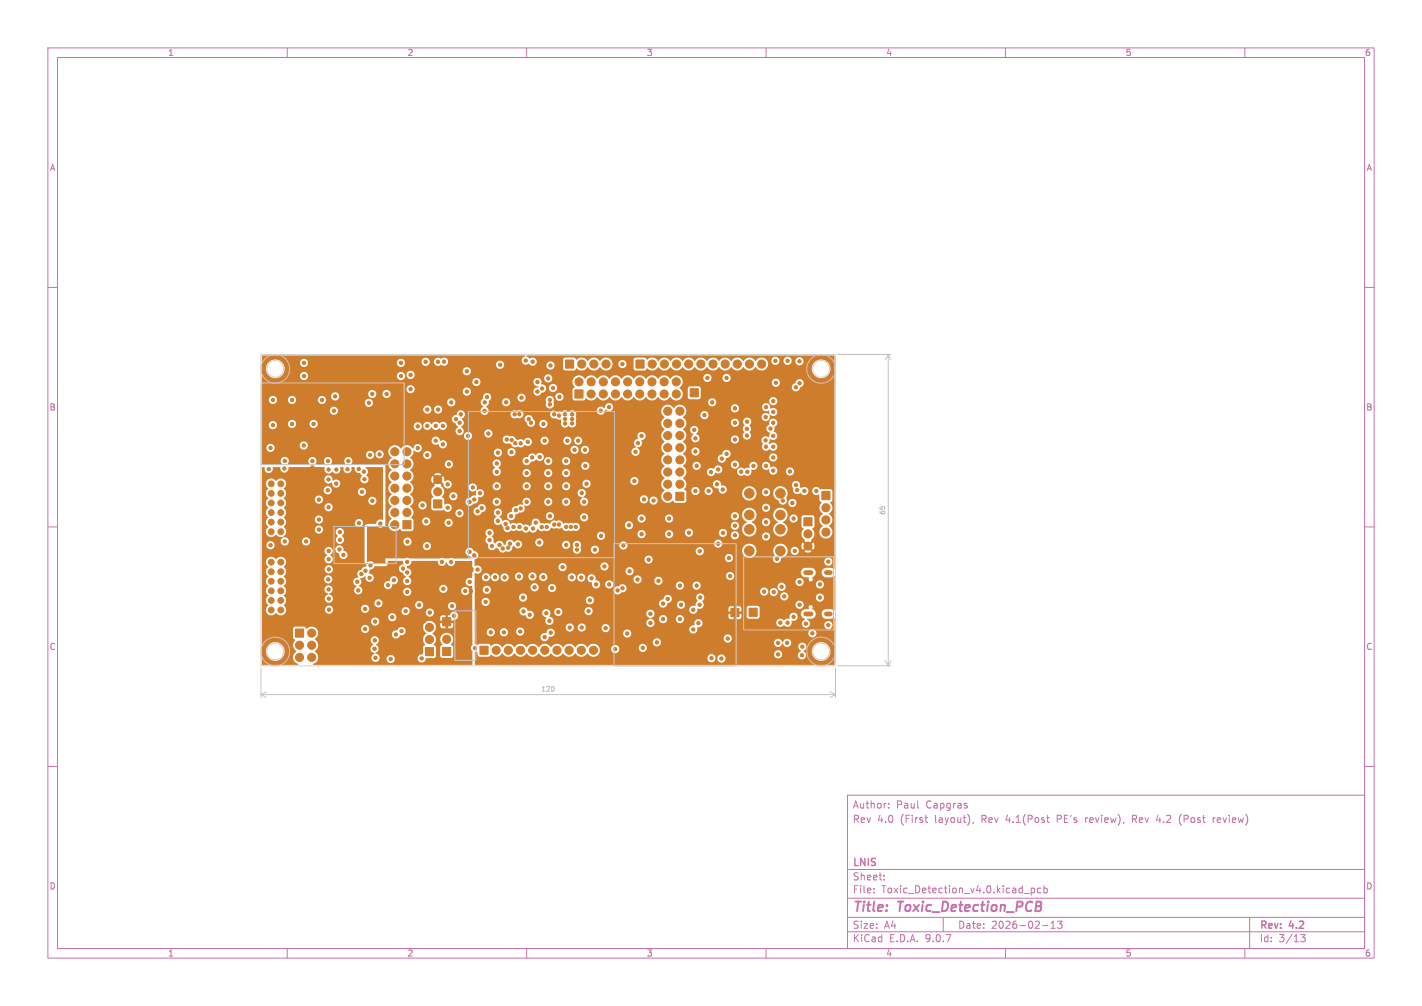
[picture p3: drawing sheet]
<svg xmlns="http://www.w3.org/2000/svg" width="297mm" height="210mm" viewBox="0 0 297 210" stroke-linecap="round" stroke-linejoin="round" font-family="sans-serif">
<defs><g id="words">
<g font-size="2.8" fill="#c872ab">
<text x="178" y="190.9">Title:</text>
<text x="187.7" y="190.9">Toxic_Detection_PCB</text>
</g>
<g font-size="2.1" fill="#c872ab">
<text x="178" y="172">Rev</text>
<text x="178" y="169">Author:</text>
<text x="183.2" y="172">4.0</text>
<text x="187.2" y="169">Paul</text>
<text x="188.1" y="172">(First</text>
<text x="193.4" y="169">Capgras</text>
<text x="195.4" y="172">layout),</text>
<text x="205.2" y="172">Rev</text>
<text x="210.5" y="172">4.1(Post</text>
<text x="221.3" y="172">PE's</text>
<text x="227.3" y="172">review),</text>
<text x="237.3" y="172">Rev</text>
<text x="242.5" y="172">4.2</text>
<text x="247.4" y="172">(Post</text>
<text x="254.6" y="172">review)</text>
<text x="178" y="184">Sheet:</text>
<text x="178" y="181.2">LNIS</text>
<text x="178" y="186.7">File:</text>
<text x="184.1" y="186.7">Toxic_Detection_v4.0.kicad_pcb</text>
<text x="178" y="196.9">KiCad</text>
<text x="178" y="194.1">Size:</text>
<text x="184.7" y="194.1">A4</text>
<text x="185.7" y="196.9">E.D.A.</text>
<text x="193.3" y="196.9">9.0.7</text>
<text x="200" y="194.1">Date:</text>
<text x="207" y="194.1">2026-02-13</text>
<text x="263" y="194.3">Rev:</text>
<text x="263" y="196.9">Id:</text>
<text x="267.1" y="196.9">3/13</text>
<text x="269.4" y="194.3">4.2</text>
</g>
<g font-size="1.8" fill="#c872ab">
<text x="35" y="11.9">1</text>
<text x="85" y="11.9">2</text>
<text x="135" y="11.9">3</text>
<text x="185" y="11.9">4</text>
<text x="235" y="11.9">5</text>
<text x="285" y="11.9">6</text>
<text x="10.3" y="35.9">A</text>
<text x="285.4" y="35.9">A</text>
<text x="10.3" y="85.9">B</text>
<text x="285.3" y="85.9">B</text>
<text x="10.3" y="135.9">C</text>
<text x="285.3" y="135.9">C</text>
<text x="10.3" y="185.9">D</text>
<text x="285.3" y="185.9">D</text>
<text x="35" y="199.9">1</text>
<text x="85" y="199.9">2</text>
<text x="135" y="199.9">3</text>
<text x="185" y="199.9">4</text>
<text x="235" y="199.9">5</text>
<text x="285" y="199.9">6</text>
</g>
<g font-size="1.4" fill="#c2c2c2">
<text x="185.1" y="107.6" transform="rotate(-90 185.1 107.6)">65</text>
<text x="112.9" y="144.6">120</text>
</g>
</g></defs>
<g fill="none" stroke="#c872ab" stroke-width=".21">
<path d="M10 10h277v190h-277zM12 12h273v186h-273zM60 10v2M110 10v2M160 10v2M210 10v2M260 10v2M10 60h2M285 60h2M10 110h2M285 110h2M10 160h2"/>
<path d="M177 166h108v32h-108zM185.6 168.6v.1M185.6 167.8v.1M193.2 170.7h.5M193.5 171.6l.2 .1M202 168.3v.3M203.3 171.6l-.1 .3M218.6 170.7h.6M218.9 171.6l.3 .1M226.7 170.7v1M226.8 170.8l-.1 .2M236.5 171h.6"/>
<path d="M237.1 170.2h-.6v1.5M241.9 170.1l-.4 1.1h1M246.7 170a1.72 1.72 0 0 0 0 2.3M253.4 170.7v1M253.8 170.7l-.4 .3M285 160h2M60 198v2M110 198v2M160 198v2M177 194.5h108M177 191.5h108M177 187.5h108"/>
<path d="M177 181.5h108M182.5 186.3v.1M182.5 185.5v.1M184.7 183.6v.1M184.7 182.8v.1M197 191.5v3M210 198v2M213.9 186.5h1.1M215.4 185.4v1.5M215.4 185.5l.4-.1 .3 .3-.1 .6h-.6M217.4 185.5l-.4-.1-.3 .3 .1 .6h.6M217.7 193.2h1.2"/>
<path d="M218 185.5l.5-.1 .2 .3-.1 .6h-.6M218 184.9v1.5M219.5 193.8h.9M219.5 192.7l.5-.4v1.5M220.9 192.3h.9l-.5 .6 .4 .1v.7l-.2 .1-.6-.1M260 198v2M261 191.5v6.5M271.7 195.1h.9l-.5 .6 .4 .1v.7l-.2 .1-.6-.1"/>
</g>
<g fill="#ce7d2c" stroke="#ce7d2c" stroke-width=".21">
<path d="M167.9 108.1h1.7v1.7h-1.7z"/>
<path d="M84.2 108.7h1.6v1.7h-1.6z"/>
<path d="M88.9 135.2h1.6v1.7h-1.6z"/>
<path d="M92.4 135.2h1.7v1.7h-1.7z"/>
<path d="M118.1 75.2h1.7v1.7h-1.7z"/>
<path d="M92.4 129h1.7v1.7h-1.7z"/>
<path d="M171.7 102.6h1.6v1.7h-1.6z"/>
<path d="M141.2 102.8h1.6v1.7h-1.6z"/>
<path d="M152.6 127.1h1.7v1.7h-1.7z"/>
<path d="M100.2 134.9h1.7v1.7h-1.7z"/>
<path d="M120.1 81.4h1.7v1.7h-1.7z"/>
<path d="M90.6 104.4h1.7v1.7h-1.7z"/>
<path d="M144.1 81.2h1.8v1.7h-1.8z"/>
<path d="M61.7 131.3h1.7v1.7h-1.7z"/>
<path d="M156.4 127h1.8v1.7h-1.8z"/>
<path d="M132.8 75.2h1.7v1.7h-1.7z"/>
<circle cx="168.8" cy="111.5" r=".85"/>
<circle cx="168.8" cy="114" r=".85"/>
<circle cx="82.5" cy="109.5" r=".85"/>
<circle cx="85" cy="107" r=".85"/>
<circle cx="82.5" cy="107" r=".85"/>
<circle cx="85" cy="104.5" r=".85"/>
<circle cx="82.5" cy="104.5" r=".85"/>
<circle cx="85" cy="101.9" r=".85"/>
<circle cx="82.5" cy="101.9" r=".85"/>
<circle cx="85" cy="99.4" r=".85"/>
<circle cx="82.5" cy="99.4" r=".85"/>
<circle cx="85" cy="96.8" r=".85"/>
<circle cx="82.5" cy="96.8" r=".85"/>
<circle cx="85" cy="94.3" r=".85"/>
<circle cx="82.5" cy="94.3" r=".85"/>
<circle cx="89.7" cy="133.5" r=".85"/>
<circle cx="89.7" cy="131" r=".85"/>
<circle cx="93.3" cy="133.5" r=".85"/>
<circle cx="121.5" cy="76" r=".85"/>
<circle cx="124" cy="76" r=".85"/>
<circle cx="126.6" cy="76" r=".85"/>
<circle cx="156.5" cy="103" r="1"/>
<circle cx="163" cy="103" r="1"/>
<circle cx="156.5" cy="107.5" r="1"/>
<circle cx="163" cy="107.5" r="1"/>
<circle cx="172.5" cy="106" r=".85"/>
<circle cx="172.5" cy="108.5" r=".85"/>
<circle cx="172.5" cy="111.1" r=".85"/>
<circle cx="139.5" cy="103.6" r=".85"/>
<circle cx="142" cy="101.1" r=".85"/>
<circle cx="139.5" cy="101.1" r=".85"/>
<circle cx="142" cy="98.5" r=".85"/>
<circle cx="139.5" cy="98.5" r=".85"/>
<circle cx="142" cy="96" r=".85"/>
<circle cx="139.5" cy="96" r=".85"/>
<circle cx="142" cy="93.5" r=".85"/>
<circle cx="139.5" cy="93.5" r=".85"/>
<circle cx="142" cy="90.9" r=".85"/>
<circle cx="139.5" cy="90.9" r=".85"/>
<circle cx="142" cy="88.4" r=".85"/>
<circle cx="139.5" cy="88.4" r=".85"/>
<circle cx="142" cy="85.8" r=".85"/>
<circle cx="139.5" cy="85.8" r=".85"/>
<circle cx="58.7" cy="117.3" r=".61"/>
<circle cx="58.7" cy="119.3" r=".61"/>
<circle cx="58.7" cy="121.3" r=".61"/>
<circle cx="58.7" cy="123.3" r=".61"/>
<circle cx="58.7" cy="125.3" r=".61"/>
<circle cx="58.7" cy="127.3" r=".61"/>
<circle cx="56.6" cy="117.3" r=".61"/>
<circle cx="56.6" cy="119.3" r=".61"/>
<circle cx="56.6" cy="121.3" r=".61"/>
<circle cx="56.6" cy="123.3" r=".61"/>
<circle cx="56.6" cy="125.3" r=".61"/>
<circle cx="56.6" cy="127.3" r=".61"/>
<circle cx="103.6" cy="135.7" r=".85"/>
<circle cx="106.2" cy="135.7" r=".85"/>
<circle cx="108.7" cy="135.7" r=".85"/>
<circle cx="111.3" cy="135.7" r=".85"/>
<circle cx="113.8" cy="135.7" r=".85"/>
<circle cx="116.3" cy="135.7" r=".85"/>
<circle cx="118.9" cy="135.7" r=".85"/>
<circle cx="121.4" cy="135.7" r=".85"/>
<circle cx="124" cy="135.7" r=".85"/>
<circle cx="120.9" cy="79.7" r=".85"/>
<circle cx="123.5" cy="82.2" r=".85"/>
<circle cx="123.5" cy="79.7" r=".85"/>
<circle cx="126" cy="82.2" r=".85"/>
<circle cx="126" cy="79.7" r=".85"/>
<circle cx="128.5" cy="82.2" r=".85"/>
<circle cx="128.5" cy="79.7" r=".85"/>
<circle cx="131.1" cy="82.2" r=".85"/>
<circle cx="131.1" cy="79.7" r=".85"/>
<circle cx="133.6" cy="82.2" r=".85"/>
<circle cx="133.6" cy="79.7" r=".85"/>
<circle cx="136.2" cy="82.2" r=".85"/>
<circle cx="136.2" cy="79.7" r=".85"/>
<circle cx="138.7" cy="82.2" r=".85"/>
<circle cx="138.7" cy="79.7" r=".85"/>
<circle cx="141.2" cy="82.2" r=".85"/>
<circle cx="141.2" cy="79.7" r=".85"/>
<circle cx="58.6" cy="101" r=".61"/>
<circle cx="58.6" cy="103" r=".61"/>
<circle cx="58.6" cy="105" r=".61"/>
<circle cx="58.7" cy="107" r=".61"/>
<circle cx="58.7" cy="109" r=".61"/>
<circle cx="58.7" cy="111" r=".61"/>
<circle cx="56.6" cy="101" r=".61"/>
<circle cx="56.6" cy="103" r=".61"/>
<circle cx="56.6" cy="105" r=".61"/>
<circle cx="56.6" cy="107" r=".61"/>
<circle cx="56.6" cy="109" r=".61"/>
<circle cx="56.6" cy="111" r=".61"/>
<circle cx="91.4" cy="102.7" r=".85"/>
<circle cx="91.4" cy="100.1" r=".85"/>
<circle cx="163" cy="115" r="1"/>
<circle cx="156.5" cy="115" r="1"/>
<circle cx="163" cy="110.5" r="1"/>
<circle cx="156.5" cy="110.5" r="1"/>
<circle cx="65.1" cy="132.2" r=".85"/>
<circle cx="62.6" cy="134.7" r=".85"/>
<circle cx="65.1" cy="134.7" r=".85"/>
<circle cx="62.6" cy="137.2" r=".85"/>
<circle cx="65.1" cy="137.2" r=".85"/>
<circle cx="136.2" cy="76" r=".85"/>
<circle cx="138.8" cy="76" r=".85"/>
<circle cx="141.3" cy="76" r=".85"/>
<circle cx="143.8" cy="76" r=".85"/>
<circle cx="146.4" cy="76" r=".85"/>
<circle cx="148.9" cy="76" r=".85"/>
<circle cx="151.5" cy="76" r=".85"/>
<circle cx="154" cy="76" r=".85"/>
<circle cx="156.5" cy="76" r=".85"/>
<circle cx="159.1" cy="76" r=".85"/>
<circle cx="77.8" cy="104.5" r=".35"/>
<circle cx="135.5" cy="116.8" r=".35"/>
<circle cx="125.5" cy="111.9" r=".35"/>
<circle cx="130.2" cy="113.9" r=".35"/>
<circle cx="70.9" cy="114.7" r=".35"/>
<circle cx="79.1" cy="125.9" r=".35"/>
<circle cx="82.1" cy="119.6" r=".35"/>
<circle cx="81.1" cy="122.2" r=".35"/>
<circle cx="98.4" cy="123.4" r=".35"/>
<circle cx="88.5" cy="129.7" r=".35"/>
<circle cx="84.7" cy="127.6" r=".35"/>
<circle cx="89.8" cy="127.9" r=".35"/>
<circle cx="83.4" cy="137.5" r=".35"/>
<circle cx="88.1" cy="137.5" r=".35"/>
<circle cx="108.4" cy="120.4" r=".35"/>
<circle cx="113.5" cy="120.5" r=".35"/>
<circle cx="113.4" cy="115.6" r=".35"/>
<circle cx="109.3" cy="115.9" r=".35"/>
<circle cx="105.4" cy="120.5" r=".35"/>
<circle cx="105.5" cy="116.1" r=".35"/>
<circle cx="101.7" cy="123.1" r=".35"/>
<circle cx="99.2" cy="135.3" r=".35"/>
<circle cx="97" cy="112.5" r=".35"/>
<circle cx="142.2" cy="126.2" r=".35"/>
<circle cx="146.1" cy="126.2" r=".35"/>
<circle cx="164.5" cy="75.3" r=".35"/>
<circle cx="160" cy="112" r=".35"/>
<circle cx="99.5" cy="79.7" r=".35"/>
<circle cx="167" cy="75.4" r=".35"/>
<circle cx="67.3" cy="83.5" r=".35"/>
<circle cx="101.4" cy="125.6" r=".35"/>
<circle cx="79.3" cy="94.8" r=".35"/>
<circle cx="109.8" cy="110.3" r=".35"/>
<circle cx="152" cy="133.3" r=".35"/>
<circle cx="162.5" cy="134.2" r=".35"/>
<circle cx="163.3" cy="122.5" r=".35"/>
<circle cx="161.5" cy="86" r=".35"/>
<circle cx="121.5" cy="131" r=".35"/>
<circle cx="145.5" cy="122.2" r=".35"/>
<circle cx="161.5" cy="95.5" r=".35"/>
<circle cx="118.2" cy="98.8" r=".35"/>
<circle cx="112.6" cy="113.2" r=".35"/>
<circle cx="170.5" cy="102.5" r=".35"/>
<circle cx="150.7" cy="137.5" r=".35"/>
<circle cx="122" cy="104.8" r=".35"/>
<circle cx="122.5" cy="101" r=".35"/>
<circle cx="110.6" cy="128.4" r=".35"/>
<circle cx="114.5" cy="104.8" r=".35"/>
<circle cx="148.6" cy="137.4" r=".35"/>
<circle cx="108.2" cy="113.6" r=".35"/>
<circle cx="106" cy="110.2" r=".35"/>
<circle cx="88.9" cy="75.5" r=".35"/>
<circle cx="145.2" cy="91.5" r=".35"/>
<circle cx="85.7" cy="81.3" r=".35"/>
<circle cx="146.2" cy="115.1" r=".35"/>
<circle cx="133.2" cy="92.5" r=".35"/>
<circle cx="167" cy="80" r=".35"/>
<circle cx="57" cy="88.7" r=".35"/>
<circle cx="105.7" cy="84" r=".35"/>
<circle cx="56.5" cy="93.5" r=".35"/>
<circle cx="137.5" cy="121.2" r=".35"/>
<circle cx="166.3" cy="101.2" r=".35"/>
<circle cx="166" cy="115" r=".35"/>
<circle cx="120.5" cy="113.8" r=".35"/>
<circle cx="104" cy="108.8" r=".35"/>
<circle cx="103.8" cy="104.8" r=".35"/>
<circle cx="131.4" cy="109.7" r=".35"/>
<circle cx="153.5" cy="88.3" r=".35"/>
<circle cx="109.3" cy="127.6" r=".35"/>
<circle cx="89" cy="108.8" r=".35"/>
<circle cx="163" cy="130" r=".35"/>
<circle cx="108.9" cy="83" r=".35"/>
<circle cx="127.2" cy="122" r=".35"/>
<circle cx="148" cy="102.5" r=".35"/>
<circle cx="138.5" cy="126" r=".35"/>
<circle cx="145.2" cy="94.3" r=".35"/>
<circle cx="102.2" cy="111.2" r=".35"/>
<circle cx="102.5" cy="132" r=".35"/>
<circle cx="83.7" cy="78.5" r=".35"/>
<circle cx="120.8" cy="92" r=".35"/>
<circle cx="128.5" cy="135.5" r=".35"/>
<circle cx="123.5" cy="120.7" r=".35"/>
<circle cx="92.8" cy="75.5" r=".35"/>
<circle cx="132.7" cy="94.3" r=".35"/>
<circle cx="63.5" cy="75.7" r=".35"/>
<circle cx="101.7" cy="82.9" r=".35"/>
<circle cx="168.3" cy="130.2" r=".35"/>
<circle cx="153.5" cy="97" r=".35"/>
<circle cx="142" cy="129.2" r=".35"/>
<circle cx="114.5" cy="98.8" r=".35"/>
<circle cx="122" cy="108" r=".35"/>
<circle cx="161.5" cy="83.7" r=".35"/>
<circle cx="156" cy="88" r=".35"/>
<circle cx="59.5" cy="96.2" r=".35"/>
<circle cx="160" cy="85" r=".35"/>
<circle cx="133.2" cy="121" r=".35"/>
<circle cx="160" cy="106" r=".35"/>
<circle cx="167.5" cy="136.8" r=".35"/>
<circle cx="173" cy="117.2" r=".35"/>
<circle cx="118.2" cy="96.3" r=".35"/>
<circle cx="134" cy="111.5" r=".35"/>
<circle cx="160.9" cy="89.5" r=".35"/>
<circle cx="83.7" cy="75.7" r=".35"/>
<circle cx="153.5" cy="85.3" r=".35"/>
<circle cx="153.5" cy="91.8" r=".35"/>
<circle cx="124.5" cy="122" r=".35"/>
<circle cx="110" cy="101.5" r=".35"/>
<circle cx="68.5" cy="96.3" r=".35"/>
<circle cx="131" cy="132.2" r=".35"/>
<circle cx="130" cy="76" r=".35"/>
<circle cx="65.3" cy="96.3" r=".35"/>
<circle cx="114.5" cy="101.5" r=".35"/>
<circle cx="115" cy="76.3" r=".35"/>
<circle cx="120.5" cy="114.8" r=".35"/>
<circle cx="168" cy="102.5" r=".35"/>
<circle cx="65.5" cy="88.5" r=".35"/>
<circle cx="171.3" cy="124.8" r=".35"/>
<circle cx="126.5" cy="131.1" r=".35"/>
<circle cx="165.7" cy="128.8" r=".35"/>
<circle cx="70" cy="82.7" r=".35"/>
<circle cx="110" cy="96.3" r=".35"/>
<circle cx="122.2" cy="93.9" r=".35"/>
<circle cx="102" cy="90.5" r=".35"/>
<circle cx="61" cy="88.5" r=".35"/>
<circle cx="171.3" cy="122" r=".35"/>
<circle cx="118.2" cy="104.8" r=".35"/>
<circle cx="110" cy="104.8" r=".35"/>
<circle cx="72.7" cy="96.3" r=".35"/>
<circle cx="161.5" cy="88.3" r=".35"/>
<circle cx="160" cy="102.8" r=".35"/>
<circle cx="85.1" cy="113.1" r=".35"/>
<circle cx="113.5" cy="88.5" r=".35"/>
<circle cx="165.5" cy="105" r=".35"/>
<circle cx="160" cy="97.3" r=".35"/>
<circle cx="113.8" cy="92" r=".35"/>
<circle cx="161.5" cy="98.3" r=".35"/>
<circle cx="156" cy="90.9" r=".35"/>
<circle cx="137.2" cy="134.1" r=".35"/>
<circle cx="159.9" cy="87.1" r=".35"/>
<circle cx="103.4" cy="120.5" r=".35"/>
<circle cx="156" cy="89.5" r=".35"/>
<circle cx="63.5" cy="78.5" r=".35"/>
<circle cx="134" cy="91" r=".35"/>
<circle cx="160" cy="109" r=".35"/>
<circle cx="161.5" cy="91" r=".35"/>
<circle cx="169.7" cy="132.2" r=".35"/>
<circle cx="144.8" cy="131.4" r=".35"/>
<circle cx="109.2" cy="124.8" r=".35"/>
<circle cx="93.8" cy="96.9" r=".35"/>
<circle cx="91.5" cy="75.5" r=".35"/>
<circle cx="121.4" cy="120.6" r=".35"/>
<circle cx="145.2" cy="102.5" r=".35"/>
<circle cx="167.6" cy="135" r=".35"/>
<circle cx="97.5" cy="77.5" r=".35"/>
<circle cx="173" cy="130.5" r=".35"/>
<circle cx="77.7" cy="82.3" r=".35"/>
<circle cx="138.5" cy="129.2" r=".35"/>
<circle cx="119" cy="131" r=".35"/>
<circle cx="161.9" cy="75.3" r=".35"/>
<circle cx="118.2" cy="101.5" r=".35"/>
<circle cx="77.3" cy="95" r=".35"/>
<circle cx="117.5" cy="118.4" r=".35"/>
<circle cx="57" cy="83.5" r=".35"/>
<circle cx="152.2" cy="116.5" r=".35"/>
<circle cx="111.2" cy="120.3" r=".35"/>
<circle cx="116.8" cy="82.8" r=".35"/>
<circle cx="152.5" cy="120.2" r=".35"/>
<circle cx="97.5" cy="81.7" r=".35"/>
<circle cx="132.5" cy="100.4" r=".35"/>
<circle cx="69.7" cy="85.7" r=".35"/>
<circle cx="145.9" cy="130.1" r=".35"/>
<circle cx="93.7" cy="109.1" r=".35"/>
<circle cx="123.2" cy="125.3" r=".35"/>
<circle cx="139.8" cy="111.5" r=".35"/>
<circle cx="144.8" cy="127.3" r=".35"/>
<circle cx="161.5" cy="93.3" r=".35"/>
<circle cx="94.7" cy="103.6" r=".35"/>
<circle cx="162.5" cy="136.6" r=".35"/>
<circle cx="119.4" cy="120.5" r=".35"/>
<circle cx="93.5" cy="106" r=".35"/>
<circle cx="164.5" cy="130" r=".35"/>
<circle cx="166.2" cy="80.8" r=".35"/>
<circle cx="142" cy="122.2" r=".35"/>
<circle cx="63.4" cy="93" r=".35"/>
<circle cx="89.2" cy="114" r=".35"/>
<circle cx="164.4" cy="134.2" r=".35"/>
<circle cx="111.6" cy="122.6" r=".35"/>
<circle cx="109.8" cy="75.3" r=".35"/>
<circle cx="88.2" cy="105.5" r=".35"/>
<circle cx="103.8" cy="101.5" r=".35"/>
<circle cx="165.7" cy="108.2" r=".35"/>
<circle cx="105.2" cy="132" r=".35"/>
<circle cx="160" cy="93.3" r=".35"/>
<circle cx="159.9" cy="91.9" r=".35"/>
<circle cx="111.2" cy="75.5" r=".35"/>
<circle cx="110" cy="98.8" r=".35"/>
<circle cx="139.7" cy="108.2" r=".35"/>
<circle cx="77.1" cy="84.1" r=".35"/>
<circle cx="114.5" cy="96.3" r=".35"/>
<circle cx="134" cy="108.2" r=".35"/>
<circle cx="103.8" cy="96.8" r=".35"/>
<circle cx="103.8" cy="98.5" r=".35"/>
<circle cx="61" cy="83.5" r=".35"/>
<circle cx="96" cy="90" r=".35"/>
<circle cx="135.9" cy="130.1" r=".35"/>
<circle cx="118.5" cy="92" r=".35"/>
<circle cx="122.9" cy="127.6" r=".35"/>
<circle cx="143.9" cy="111.2" r=".35"/>
<circle cx="104.5" cy="76.1" r=".35"/>
<circle cx="110.2" cy="92.3" r=".35"/>
<circle cx="80.7" cy="82.3" r=".35"/>
<circle cx="135.9" cy="128.1" r=".35"/>
<circle cx="113.2" cy="81.1" r=".35"/>
<circle cx="134.2" cy="135.2" r=".35"/>
<circle cx="85.7" cy="78.3" r=".35"/>
<circle cx="124.2" cy="114.8" r=".35"/>
<circle cx="131.5" cy="119.2" r=".35"/>
<circle cx="97.8" cy="91" r=".35"/>
<circle cx="80.7" cy="112.9" r=".35"/>
<circle cx="96" cy="102.4" r=".35"/>
<circle cx="164.2" cy="112.5" r=".35"/>
<circle cx="153.5" cy="133.6" r=".35"/>
<circle cx="78" cy="115.6" r=".35"/>
<circle cx="161.7" cy="132.3" r=".35"/>
<circle cx="129.2" cy="124.8" r=".35"/>
<circle cx="157.5" cy="138.1" r=".35"/>
<circle cx="103" cy="85.1" r=".35"/>
<circle cx="69.7" cy="88" r=".35"/>
<circle cx="141.9" cy="115" r=".35"/>
<circle cx="165.8" cy="78.8" r=".35"/>
<circle cx="159.2" cy="130.2" r=".35"/>
<circle cx="127.9" cy="107.6" r=".35"/>
<circle cx="105.2" cy="129.6" r=".35"/>
<circle cx="123.4" cy="116" r=".35"/>
<circle cx="77" cy="81.2" r=".35"/>
<circle cx="89.1" cy="111.3" r=".35"/>
<circle cx="73.7" cy="94.8" r=".35"/>
<circle cx="159.3" cy="138.1" r=".35"/>
<circle cx="121.5" cy="116.2" r=".35"/>
<circle cx="101.1" cy="79.2" r=".35"/>
<circle cx="84" cy="91" r=".35"/>
<circle cx="155.3" cy="138.1" r=".35"/>
<circle cx="153.4" cy="135.4" r=".35"/>
<circle cx="136" cy="124.8" r=".35"/>
<circle cx="84" cy="88.8" r=".35"/>
<circle cx="153.6" cy="132" r=".35"/>
<circle cx="110.7" cy="126.3" r=".35"/>
<circle cx="156.9" cy="130.3" r=".35"/>
<circle cx="113.1" cy="86.6" r=".35"/>
<circle cx="119.5" cy="116.2" r=".35"/>
<circle cx="165" cy="80" r=".35"/>
<circle cx="84.1" cy="86.4" r=".35"/>
<circle cx="109" cy="129.8" r=".35"/>
<circle cx="116.2" cy="85.4" r=".35"/>
<circle cx="161.6" cy="135.5" r=".35"/>
<circle cx="88.3" cy="87.4" r=".35"/>
<circle cx="98.2" cy="97.3" r=".35"/>
<circle cx="128.3" cy="100.8" r=".35"/>
<circle cx="94.5" cy="75.4" r=".35"/>
<circle cx="103.5" cy="116" r=".35"/>
<circle cx="130.4" cy="90.5" r=".35"/>
<circle cx="139.5" cy="125" r=".35"/>
<circle cx="146.2" cy="124.7" r=".35"/>
<circle cx="162" cy="79.9" r=".35"/>
<circle cx="68.5" cy="120.9" r=".35"/>
<circle cx="75.6" cy="102.7" r=".35"/>
<circle cx="74.9" cy="97.9" r=".35"/>
<circle cx="74.8" cy="123.2" r=".35"/>
<circle cx="68.6" cy="115" r=".35"/>
<circle cx="68.7" cy="127.3" r=".35"/>
<circle cx="68.7" cy="118.8" r=".35"/>
<circle cx="63.9" cy="113" r=".35"/>
<circle cx="74.6" cy="121.5" r=".35"/>
<circle cx="76.3" cy="131.3" r=".35"/>
<circle cx="78.2" cy="135.4" r=".35"/>
<circle cx="77.2" cy="120.6" r=".35"/>
<circle cx="81.6" cy="137.6" r=".35"/>
<circle cx="66.6" cy="104.3" r=".35"/>
<circle cx="92.3" cy="117.3" r=".35"/>
<circle cx="68.7" cy="125" r=".35"/>
<circle cx="75" cy="109.2" r=".35"/>
<circle cx="66.6" cy="108.5" r=".35"/>
<circle cx="78.4" cy="129.8" r=".35"/>
<circle cx="71" cy="111.1" r=".35"/>
<circle cx="77.4" cy="118" r=".35"/>
<circle cx="68.5" cy="102.4" r=".35"/>
<circle cx="71.7" cy="115.8" r=".35"/>
<circle cx="70.3" cy="98" r=".35"/>
<circle cx="72.6" cy="98" r=".35"/>
<circle cx="79.4" cy="109.3" r=".35"/>
<circle cx="81.9" cy="128.9" r=".35"/>
<circle cx="68.6" cy="123.1" r=".35"/>
<circle cx="68.6" cy="105.9" r=".35"/>
<circle cx="59.4" cy="97.8" r=".35"/>
<circle cx="56.1" cy="97.9" r=".35"/>
<circle cx="68.7" cy="116.8" r=".35"/>
<circle cx="78.3" cy="133.7" r=".35"/>
<circle cx="92.6" cy="122.9" r=".35"/>
<circle cx="56.5" cy="113.8" r=".35"/>
<circle cx="98.1" cy="121.5" r=".35"/>
<circle cx="85.1" cy="121.3" r=".35"/>
<circle cx="70.2" cy="101" r=".35"/>
<circle cx="68.6" cy="98" r=".35"/>
<circle cx="76.1" cy="100.1" r=".35"/>
<circle cx="78.4" cy="137.3" r=".35"/>
<circle cx="59.5" cy="113" r=".35"/>
<circle cx="76" cy="98.5" r=".35"/>
<circle cx="94.2" cy="117.3" r=".35"/>
<circle cx="76.3" cy="127.1" r=".35"/>
<circle cx="85.1" cy="117.3" r=".35"/>
<circle cx="94.4" cy="126.5" r=".35"/>
<circle cx="66.6" cy="110.6" r=".35"/>
<circle cx="68.6" cy="100.1" r=".35"/>
<circle cx="94.8" cy="128.5" r=".35"/>
<circle cx="111.3" cy="110.3" r=".35"/>
<circle cx="111.1" cy="95.5" r=".35"/>
<circle cx="105.8" cy="91.8" r=".35"/>
<circle cx="105.6" cy="109.4" r=".35"/>
<circle cx="106.9" cy="91.9" r=".35"/>
<circle cx="106.8" cy="94.4" r=".35"/>
<circle cx="106.8" cy="107.8" r=".35"/>
<circle cx="126.2" cy="118.2" r=".35"/>
<circle cx="78.4" cy="100.1" r=".35"/>
<circle cx="77.4" cy="106.5" r=".35"/>
<circle cx="74.5" cy="116.9" r=".35"/>
<circle cx="71.9" cy="109.8" r=".35"/>
<circle cx="77" cy="123.4" r=".35"/>
<circle cx="85.1" cy="119.5" r=".35"/>
<circle cx="85.1" cy="123.5" r=".35"/>
<circle cx="162.3" cy="116.7" r=".35"/>
<circle cx="166.5" cy="102.3" r=".35"/>
<circle cx="107.8" cy="106.5" r=".35"/>
<circle cx="161.6" cy="123.6" r=".35"/>
<circle cx="129" cy="123.2" r=".35"/>
<circle cx="107.6" cy="92.5" r=".35"/>
<circle cx="163.8" cy="124.5" r=".35"/>
<circle cx="167" cy="126.2" r=".35"/>
<circle cx="167" cy="121.5" r=".35"/>
<circle cx="108.8" cy="92.5" r=".35"/>
<circle cx="159.6" cy="123.5" r=".35"/>
<circle cx="130" cy="122.8" r=".35"/>
<circle cx="108.8" cy="106.2" r=".35"/>
<circle cx="102.2" cy="112.8" r=".35"/>
<circle cx="104" cy="94.5" r=".35"/>
<circle cx="151" cy="111.2" r=".35"/>
<circle cx="150.9" cy="102.2" r=".35"/>
<circle cx="154.8" cy="98.5" r=".35"/>
<circle cx="153.5" cy="111.8" r=".35"/>
<circle cx="148.7" cy="84" r=".35"/>
<circle cx="107.5" cy="86.5" r=".35"/>
<circle cx="96.2" cy="86.5" r=".35"/>
<circle cx="134.5" cy="104.2" r=".35"/>
<circle cx="148.5" cy="98.6" r=".35"/>
<circle cx="150.7" cy="95.8" r=".35"/>
<circle cx="147.7" cy="78.9" r=".35"/>
<circle cx="153.5" cy="109.8" r=".35"/>
<circle cx="156.1" cy="98.5" r=".35"/>
<circle cx="150" cy="98" r=".35"/>
<circle cx="136.5" cy="104.5" r=".35"/>
<circle cx="94.2" cy="84" r=".35"/>
<circle cx="101.2" cy="84" r=".35"/>
<circle cx="147.1" cy="86.7" r=".35"/>
<circle cx="120" cy="93.9" r=".35"/>
<circle cx="151.7" cy="94.8" r=".35"/>
<circle cx="151.7" cy="78.9" r=".35"/>
<circle cx="157.4" cy="97.3" r=".35"/>
<circle cx="153.5" cy="107.8" r=".35"/>
<circle cx="165" cy="98.4" r=".35"/>
<circle cx="163.5" cy="104.5" r=".35"/>
<circle cx="122.2" cy="97.3" r=".35"/>
<circle cx="145.5" cy="97.3" r=".35"/>
<circle cx="149.7" cy="101.1" r=".35"/>
<circle cx="150" cy="113.5" r=".35"/>
<circle cx="145" cy="89.8" r=".35"/>
<circle cx="121.5" cy="102.9" r=".35"/>
<circle cx="120.2" cy="110" r=".35"/>
<circle cx="107.2" cy="110" r=".35"/>
<circle cx="108.6" cy="131.9" r=".35"/>
<circle cx="87.2" cy="93.6" r=".35"/>
<circle cx="87.2" cy="89" r=".35"/>
<circle cx="92.5" cy="88.9" r=".35"/>
<circle cx="92.5" cy="92.8" r=".35"/>
<circle cx="108.5" cy="86.5" r=".35"/>
<circle cx="111.9" cy="109.1" r=".35"/>
<circle cx="102.8" cy="114" r=".35"/>
<circle cx="97.2" cy="123.4" r=".35"/>
<circle cx="96" cy="107.1" r=".35"/>
<circle cx="112.2" cy="81.7" r=".35"/>
<circle cx="115.8" cy="86.5" r=".35"/>
<circle cx="127.2" cy="85" r=".35"/>
<circle cx="115" cy="132.1" r=".35"/>
<circle cx="115.8" cy="109.5" r=".35"/>
<circle cx="115.3" cy="122.8" r=".35"/>
<circle cx="114.9" cy="107.8" r=".35"/>
<circle cx="114.8" cy="129.6" r=".35"/>
<circle cx="114.2" cy="110" r=".35"/>
<circle cx="106.1" cy="114.3" r=".35"/>
<circle cx="89.2" cy="95" r=".35"/>
<circle cx="89.2" cy="88.9" r=".35"/>
<circle cx="110.9" cy="88.3" r=".35"/>
<circle cx="96" cy="88.3" r=".35"/>
<circle cx="104.3" cy="113.8" r=".35"/>
<circle cx="113.8" cy="133" r=".35"/>
<circle cx="112.7" cy="95.4" r=".35"/>
<circle cx="98.8" cy="101.8" r=".35"/>
<circle cx="118" cy="87.5" r=".35"/>
<circle cx="119.5" cy="87.5" r=".35"/>
<circle cx="95.2" cy="87.5" r=".35"/>
<circle cx="110.4" cy="87.5" r=".35"/>
<circle cx="115.5" cy="81" r=".35"/>
<circle cx="100.6" cy="106.1" r=".35"/>
<circle cx="113.1" cy="110" r=".35"/>
<circle cx="114.1" cy="128" r=".35"/>
<circle cx="114.8" cy="84.4" r=".35"/>
<circle cx="101.5" cy="120.5" r=".35"/>
<circle cx="104" cy="107" r=".35"/>
<circle cx="105" cy="114.5" r=".35"/>
<circle cx="108.5" cy="110" r=".35"/>
<circle cx="119.2" cy="110" r=".35"/>
<circle cx="99.8" cy="106.7" r=".35"/>
<circle cx="99.8" cy="118.9" r=".35"/>
<circle cx="112.2" cy="79.7" r=".35"/>
<circle cx="118.2" cy="110" r=".35"/>
<circle cx="106.5" cy="113.5" r=".35"/>
<circle cx="119.5" cy="86.5" r=".35"/>
<circle cx="118" cy="86.5" r=".35"/>
<circle cx="100.2" cy="103" r=".35"/>
<circle cx="89.2" cy="85.5" r=".35"/>
<circle cx="118" cy="88.4" r=".35"/>
<circle cx="119.5" cy="88.4" r=".35"/>
<circle cx="118.2" cy="113.8" r=".35"/>
<circle cx="114.5" cy="79" r=".35"/>
<circle cx="116.8" cy="86.7" r=".35"/>
<circle cx="125.5" cy="85.7" r=".35"/>
<circle cx="98.1" cy="115.2" r=".35"/>
<circle cx="98.1" cy="104.8" r=".35"/>
<circle cx="114.8" cy="83.5" r=".35"/>
<circle cx="91" cy="88.9" r=".35"/>
<circle cx="91" cy="92" r=".35"/>
<circle cx="99.1" cy="115.9" r=".35"/>
<circle cx="99.1" cy="104.3" r=".35"/>
<circle cx="116.8" cy="109.5" r=".35"/>
<circle cx="116.6" cy="127.8" r=".35"/>
<circle cx="101.2" cy="85.8" r=".35"/>
<circle cx="91.5" cy="85.5" r=".35"/>
<circle cx="93.5" cy="101.1" r=".35"/>
<circle cx="76.3" cy="119.2" r=".35"/>
<circle cx="83.9" cy="131.8" r=".35"/>
<circle cx="71" cy="112.7" r=".35"/>
<circle cx="75.5" cy="119.8" r=".35"/>
<circle cx="82.7" cy="132.5" r=".35"/>
<circle cx="84.2" cy="118.7" r=".35"/>
<circle cx="82.3" cy="121.1" r=".35"/>
<circle cx="87.5" cy="126.3" r=".35"/>
</g>
<path d="M168.3 119.5h1.1M172.6 119.5h.8M168.3 128.2h1.1M172.6 128.2h.8" fill="none" stroke="#ce7d2c" stroke-width="1"/>
<g fill="#ce7d2c">
<path d="M54.7 97.6l.6-.1a.89 .89 0 0 0 .6 1.2 .89 .89 0 0 0 1.1-.9v-.3l1.6 .1a.89 .89 0 0 0 .9 1.1 .89 .89 0 0 0 .8-1.2h4.2l.8-.4 .6 .4 1.9 .1a.91 .91 0 0 0 .4 1.2 .91 .91 0 0 0 1.3-.4 .91 .91 0 0 0 1.2 .4 .91 .91 0 0 0 .4-1.3h.6a.91 .91 0 0 0 .8 1.3 .91 .91 0 0 0 .9-1.3h.7a1.06 1.06 0 0 0 1.1 1.3l.1 .2a.32 .32 0 0 1 .3 .3 .32 .32 0 0 1-.2 .3 .88 .88 0 0 0 .4 1.2 .88 .88 0 0 0 1.2-.4 .88 .88 0 0 0-.5-1.2v-.1a.96 .96 0 0 0-.1-1.5h3.6l-.1 10.9a1.04 1.04 0 0 0-1.4 .9h-1.8l-.5 .5-.1 7.4 .4 .6-.1 .4a1.18 1.18 0 0 0-1 .7 .92 .92 0 0 0-.7 .6 .92 .92 0 0 0 .2 .9 .94 .94 0 0 0-1.1 .8 .94 .94 0 0 0 .7 1.1 .89 .89 0 0 0-.3 1.4 .89 .89 0 0 0 1.4-.3h8.6v.1a.85 .85 0 0 0 1.3 .7 .85 .85 0 0 0 0-1.5h6.2v.2a.85 .85 0 0 0 .7 .8 .85 .85 0 0 0 1-.5h2.9v.2a.85 .85 0 0 0 1.3 .6 .85 .85 0 0 0 0-1.4 .85 .85 0 0 0-1.3 .6h-2.9v-.1a.85 .85 0 0 0-.6-1.1 .85 .85 0 0 0-1.1 .7h-6.2a.85 .85 0 0 0-1.3 .7h-8.6l.1-.2a1.35 1.35 0 0 0-.7-1l.2-.2h5a.89 .89 0 0 0 .9 .9 .89 .89 0 0 0 .9-1 .89 .89 0 0 0 1.1-.8 .89 .89 0 0 0-1-1 .89 .89 0 0 0-.7 1.1h-.1a.85 .85 0 0 0-1.1 .8h-5l.1-.1a1.3 1.3 0 0 0 0-1.3l1-.4a.89 .89 0 0 0 .8 1.2 .89 .89 0 0 0 1-.9 .89 .89 0 0 0-1.1-.9l.3-.8a1.18 1.18 0 0 0 1-.7l2.3-.1 .3-.2 .2-.8h3a.48 .48 0 0 1 .1 .5 .48 .48 0 0 1-.4 .3 .93 .93 0 0 0-.4 1.1 .93 .93 0 0 0 .8 .7l.6 .8a.86 .86 0 0 0-.5 1.3 .86 .86 0 0 0 1.4 0 .86 .86 0 0 0-.4-1.3v-.2a.93 .93 0 0 0 .6-1 .93 .93 0 0 0-.9-.8l-.1-.2 .2-.1a1.01 1.01 0 0 0 .9-1.1l5.4 .1a.9 .9 0 0 0 .8 .9 .9 .9 0 0 0 1-.7l.1 .1a.9 .9 0 0 0 1.1 .7 .9 .9 0 0 0 .7-1.1h3.4l.1 1.1a1.26 1.26 0 0 1 0 1.5v1a.88 .88 0 0 0-1.3 .8 .88 .88 0 0 0 1.3 .8l.1 1.1v11.2a.86 .86 0 0 0 0 1.4v2.7l-.2 .1h-33l-.1-.2a1.43 1.43 0 0 0 1-1.2 1.43 1.43 0 0 0-.7-1.4l.6-.7h11.1v.2a1.13 1.13 0 0 0 .8 .9v.1a.86 .86 0 0 0-.4 1.4 .86 .86 0 0 0 1.5-.4h1.4v.2a.85 .85 0 0 0 1 .7 .85 .85 0 0 0 .7-1h4.8v.1a.89 .89 0 0 0 1 .8 .89 .89 0 0 0 .8-.9h1.7l.3-.3v-2l-.4-.5 .4-.6v-.6h.9l.1 .6 .4 .5-.5 .6 .1 1.9 .2 .3 2 .1 .4-.3v-2.1l-.4-.4a1.47 1.47 0 0 0 .4-1.5 1.47 1.47 0 0 0-1.2-1 1.35 1.35 0 0 0-1.5 1.3h-.9l-.1-.6-.6-.5a1.57 1.57 0 0 0 .1-2.5 1.39 1.39 0 0 0-1.9 .5 1.39 1.39 0 0 0 .6 1.9 1.52 1.52 0 0 0-.3 2.4l-.4 .5-.1 1.4-.1 .1a.85 .85 0 0 0-1 .8l-4.8-.1a.85 .85 0 0 0-.9-.6 .85 .85 0 0 0-.8 .8l-1.4-.1a1 1 0 0 0-.9-1 .97 .97 0 0 0 .4-1.6l-.2-.2a.87 .87 0 0 0 .5-1.3 .87 .87 0 0 0-1.3-.2 .87 .87 0 0 0 .1 1.3v.2l-.3 .3-.2 .4h-11.1a1.48 1.48 0 0 0-.6-1.9l.6-.5 .1-.5h15.4v.1a.9 .9 0 0 0 .9 .8 .9 .9 0 0 0 .9-.7 .88 .88 0 0 0 1.1-.7 .88 .88 0 0 0-.7-1 .88 .88 0 0 0-1.1 .7 .87 .87 0 0 0-1.1 .8h-15.4v-.6l-.3-.6h9.3v.2a.85 .85 0 0 0 1.3 .6 .85 .85 0 0 0 0-1.4 .85 .85 0 0 0-1.3 .6l-9.4-.1a1.52 1.52 0 0 0-2 .2l-.5-.5h-1.8l-.3 .2-.2 .3v1.8l.5 .5a1.49 1.49 0 0 0 .2 2.4 1.46 1.46 0 0 0-.7 1.5 1.46 1.46 0 0 0 1.1 1.2l-.1 .1h-7.4l-.1-2.9h.8v.2a1.95 1.95 0 0 0 3 1.6 1.95 1.95 0 0 0 0-3.4 1.95 1.95 0 0 0-3 1.6h-.8v-6.2h22.8v.1a.85 .85 0 0 0 1.3 .7 .85 .85 0 0 0 0-1.5 .85 .85 0 0 0-1.3 .7h-22.8v-.9h26.4v.1a.85 .85 0 0 0 .8 .8 .85 .85 0 0 0 .9-.8h9.2v.7h.9v.5h-.9v.8l.4 .3h.7v-1h.4v1l1-.2 .2-.9h-1v-.5h1v-.2a.88 .88 0 0 0 1-.8 .88 .88 0 0 0-.8-.9 .88 .88 0 0 0-1 .7l-.4 .1v.9h-.4v-.9h-.9l-.2 .4h-9.2v-.1a.85 .85 0 0 0-.9-.8 .85 .85 0 0 0-.8 .8h-26.4v-11.5h.8l.1 .5 .4 .5a1.31 1.31 0 0 0 .1 2.1 1.23 1.23 0 0 0 0 2 1.23 1.23 0 0 0 0 2 1.23 1.23 0 0 0 0 2 1.16 1.16 0 0 0-.2 1.8 1.16 1.16 0 0 0 1.8-.3 1.13 1.13 0 0 0 1.3 .5 1.13 1.13 0 0 0 .7-1.2h8.2v.2a.85 .85 0 0 0 1 .7 .85 .85 0 0 0 .6-1.1h5.9v.2a.85 .85 0 0 0 .7 .7 .85 .85 0 0 0 .9-.4h6.9v.2a.85 .85 0 0 0 .8 .7 .85 .85 0 0 0 .8-.6h3.4v.2a.85 .85 0 0 0 1.3 .6 .85 .85 0 0 0 0-1.5 .85 .85 0 0 0-1.3 .7l-3.3-.1a.85 .85 0 0 0-.8-1 .85 .85 0 0 0-.9 .8l-6.9-.1a.85 .85 0 0 0-.5-1.1 .85 .85 0 0 0-1.1 .7h-5.9v-.1a.85 .85 0 0 0-.9-.5 .85 .85 0 0 0-.7 .8h-8.2l-.5-.9 .4-.4h18.6a.85 .85 0 0 0 .7 .9 .85 .85 0 0 0 1-.6h6.8v.2a.85 .85 0 0 0 .8 .8 .85 .85 0 0 0 .9-.8h5.2v.2a.85 .85 0 0 0 1.3 .7 .85 .85 0 0 0 0-1.5 .85 .85 0 0 0-1.3 .6h-5.2a.85 .85 0 0 0-.8-.9 .85 .85 0 0 0-.9 .7h-6.8a.85 .85 0 0 0-.7-1.1 .85 .85 0 0 0-1 .8h-18.6l.1-.3a1.33 1.33 0 0 0-.5-1.3l.5-.7v-.6h8.1a1.03 1.03 0 0 0 .8 1v.1a.87 .87 0 0 0-.5 1.4 .87 .87 0 0 0 1.4-.2 .87 .87 0 0 0-.8-1.2v-.1a.87 .87 0 0 0 .8-.9 .87 .87 0 0 0-.8-.9 .87 .87 0 0 0-.9 .8h-8.1l-.4-.6 .1-.2a1.11 1.11 0 0 0 .2-1.3h8.1v.1a.85 .85 0 0 0 1.3 .7 .85 .85 0 0 0 0-1.5 .85 .85 0 0 0-1.3 .7h-8.1l-.3-.5a1.29 1.29 0 0 0 .3-1.6h8.2v.1a.85 .85 0 0 0 1.3 .7 .85 .85 0 0 0 0-1.5 .85 .85 0 0 0-1.3 .7h-8.2l-.4-.5a1.16 1.16 0 0 0 .2-1.8 1.16 1.16 0 0 0-1.8 .3 1.14 1.14 0 0 0-1.2-.5 1.14 1.14 0 0 0-.9 1h-.8v-2.4h13.1l.1 .5 .4 .4v.2a.85 .85 0 0 0-.3 1.3 .85 .85 0 0 0 1.3 0 .85 .85 0 0 0-.3-1.3v-.2a.85 .85 0 0 0 .4-1.2h.6v.2a1.13 1.13 0 0 0 .9 .8 .89 .89 0 0 0 .8 1.1 .89 .89 0 0 0 .9-.9 .89 .89 0 0 0-.9-.9 .86 .86 0 0 0-.6-1 .86 .86 0 0 0-1.1 .7h-.6a.85 .85 0 0 0-1-.4 .85 .85 0 0 0-.6 .7h-13.1v-1.2h.9v.2a.85 .85 0 0 0 1.4 .7 .85 .85 0 0 0 0-1.5 .85 .85 0 0 0-1.4 .6h-.9v-12.8h.8l.1 .5 .4 .6a1.31 1.31 0 0 0 .1 2 1.23 1.23 0 0 0 0 2 1.23 1.23 0 0 0 0 2 1.23 1.23 0 0 0 0 2 1.16 1.16 0 0 0-.2 1.8 1.16 1.16 0 0 0 1.8-.2h.1a1.32 1.32 0 0 0 1.3 .5v.1a.86 .86 0 0 0-.1 1.6 .86 .86 0 0 0 1.3-.9h2.8v.2a.85 .85 0 0 0 1.3 .7 .85 .85 0 0 0 0-1.5 .85 .85 0 0 0-1.3 .6h-2.8l-.1-.3a1.07 1.07 0 0 0-1-.5v-.1a1.1 1.1 0 0 0 .4-1.5h6.2v.1a.85 .85 0 0 0 .6 .8 .85 .85 0 0 0 .9-.4h2.8l.1 .5 .4 .3a.89 .89 0 0 0-.3 1.4 .89 .89 0 0 0 1.5-.1 1.03 1.03 0 0 0-.4-1.2 .86 .86 0 0 0 .1-1.5 .86 .86 0 0 0-1.4 .6h-2.7a.85 .85 0 0 0-.5-1.3 .85 .85 0 0 0-1.1 .8h-6.2l-.3-.5a1.28 1.28 0 0 0 .3-1.6h6.2l.2 .6 .5 .3 .7-.2h6.9a.85 .85 0 0 0 1.2 .9 .85 .85 0 0 0 .3-1.4 .85 .85 0 0 0-1.4 .4l-.1 .1h-6.9a.85 .85 0 0 0-.2-1.4 .85 .85 0 0 0-1.2 .7h-6.2l-.4-.4a1.23 1.23 0 0 0 0-2l.2-.2h8.4v.2a.85 .85 0 0 0 1.3 .6 .85 .85 0 0 0 0-1.4 .85 .85 0 0 0-1.3 .6h-8.4l.1-.1a1.1 1.1 0 0 0-.1-1.5h6.4v.2a.85 .85 0 0 0 .8 .8 .85 .85 0 0 0 .8-.7h9.5v.1a.85 .85 0 0 0 1.3 .7 .85 .85 0 0 0 0-1.5 .85 .85 0 0 0-1.3 .7l-9.4-.1a.85 .85 0 0 0-.8-1 .85 .85 0 0 0-.9 .8h-6.4l-.1-.2a1.27 1.27 0 0 0 .2-1.7h8.1v.1a.85 .85 0 0 0 .8 .8 .85 .85 0 0 0 .9-.6h5.4v.2a.85 .85 0 0 0 1.4 .6 .85 .85 0 0 0 0-1.5 .85 .85 0 0 0-1.4 .7h-5.4a.85 .85 0 0 0-.7-1.1 .85 .85 0 0 0-1 .8h-8.1l-.2-.3a1.21 1.21 0 0 0-.1-2h8.5v.2a.92 .92 0 0 0 1.6 .5 .88 .88 0 0 0 1.1 1.1 .88 .88 0 0 0 .4-1.5 1.3 1.3 0 0 0-1.3 0 .87 .87 0 0 0-.7-1 .87 .87 0 0 0-1.1 .7h-8.5l-.6-.1-1 .5a1.14 1.14 0 0 0-1.2-.5 1.14 1.14 0 0 0-.9 1h-.8z"/>
<path d="M54.7 74.3l54.9-.1 .1 .1a.91 .91 0 0 0-.7 1.3 .91 .91 0 0 0 1.5 .3l.7 .5 .5-.2h2.4a.85 .85 0 0 0 1.2 .9 .85 .85 0 0 0 .3-1.4 .85 .85 0 0 0-1.4 .4l-.1 .1h-2.4l.4-.5-.1-.6h5.6v1.9l.3 .3h2l.4-.4a1.57 1.57 0 0 0 2.5-.3 1.48 1.48 0 0 0 2.5 0 1.39 1.39 0 0 0 1.6 .7 1.39 1.39 0 0 0 1-1.4h1.2v.2a.85 .85 0 0 0 1.4 .6 .85 .85 0 0 0 0-1.4 .85 .85 0 0 0-1.4 .6h-1.2l-.3-.8h4.7v1.9l.3 .3h2l.5-.4a1.49 1.49 0 0 0 2.4-.3 1.48 1.48 0 0 0 2.5 0 1.48 1.48 0 0 0 2.6 0 1.48 1.48 0 0 0 2.5 0 1.48 1.48 0 0 0 2.6 0 1.48 1.48 0 0 0 2.5 0 1.48 1.48 0 0 0 2.5 0 1.48 1.48 0 0 0 2.6 0 1.48 1.48 0 0 0 2.5 0 1.43 1.43 0 0 0 2.3 .3h9.4v.2a1.95 1.95 0 0 0 3 1.6 1.95 1.95 0 0 0 0-3.4 1.95 1.95 0 0 0-3 1.6h-9.4l.1-.1a1.33 1.33 0 0 0 0-1.6h.9v.2a.85 .85 0 0 0 .9 .8 .85 .85 0 0 0 .8-1h.8v.2a.85 .85 0 0 0 .9 .8 .85 .85 0 0 0 .9-.9h.7v.2a.85 .85 0 0 0 1.3 .7 .85 .85 0 0 0 0-1.5 .85 .85 0 0 0-1.3 .6l-.7-.1a.85 .85 0 0 0-.9-.7 .85 .85 0 0 0-.9 .7h-.8v-.1a.85 .85 0 0 0-.9-.6 .85 .85 0 0 0-.8 .7h-.9l-.1-.1a1.44 1.44 0 0 0-2.3 .3 1.48 1.48 0 0 0-2.5 0 1.48 1.48 0 0 0-2.6 0 1.48 1.48 0 0 0-2.5 0 1.48 1.48 0 0 0-2.6 0 1.48 1.48 0 0 0-2.5 0 1.48 1.48 0 0 0-2.5 0 1.48 1.48 0 0 0-2.6 0 1.48 1.48 0 0 0-2.5 0 1.52 1.52 0 0 0-2.4-.3l-.5-.5-1.9 .1-.4 .4h-4.7l-.1-.1a1.45 1.45 0 0 0-2.2 .4 1.48 1.48 0 0 0-2.5 0 1.52 1.52 0 0 0-2.4-.3l-.5-.5-1.9 .1-.4 .4h-5.6a1.1 1.1 0 0 0-1.5-.3l-.6-.4v-.2h64.3l.1 44.5-.1 .1-.7-.3-1.2 .1a1.01 1.01 0 0 0-.7 1 1.01 1.01 0 0 0 .9 .9h1l.6-.3 .2 .1v7.1l-.1 .1-.7-.3h-1.2a1.01 1.01 0 0 0-.7 1.1 1.01 1.01 0 0 0 .9 .9h1l.6-.3 .2 .1v9.7l-.1 .1h-74.9l-.1-.1v-1.4h48.5a.85 .85 0 0 0 .9 1 .85 .85 0 0 0 .9-.9h.3v.2a.85 .85 0 0 0 1.3 .6 .85 .85 0 0 0 0-1.5 .85 .85 0 0 0-1.3 .7l-.3-.1a.85 .85 0 0 0-.9-.8 .85 .85 0 0 0-.9 .8h-48.5v-1.1l.4-.1 .1 .1 .1 .6 .3 .3h1.9l.5-.4a1.57 1.57 0 0 0 2.4-.3 1.48 1.48 0 0 0 2.5 0 1.48 1.48 0 0 0 2.6 0 1.48 1.48 0 0 0 2.5 0 1.48 1.48 0 0 0 2.6 0 1.48 1.48 0 0 0 2.5 0 1.48 1.48 0 0 0 2.5 0 1.48 1.48 0 0 0 2.6 0 1.42 1.42 0 0 0 2.4 .1h36.6v.2a.85 .85 0 0 0 .8 .8 .85 .85 0 0 0 .9-.8h3.2v.2a.87 .87 0 0 0 1.5 .5 .87 .87 0 0 0-.3-1.5h1.7v.2a1.95 1.95 0 0 0 3 1.6 1.95 1.95 0 0 0 0-3.4 1.95 1.95 0 0 0-3 1.6h-1.7a.9 .9 0 0 0 .4-1.4 .9 .9 0 0 0-1.4 0 .9 .9 0 0 0 .5 1.4l-.5 .4-.2 .4h-3.2a.85 .85 0 0 0-.8-.9 .85 .85 0 0 0-.9 .7h-36.6l.2-.4v-.7h2.3v.2a.85 .85 0 0 0 1.1 .7 .85 .85 0 0 0 .6-1.1h4.1v.1a.85 .85 0 0 0 1.3 .7 .85 .85 0 0 0 0-1.5 .85 .85 0 0 0-1.3 .7l-4.1-.1a.85 .85 0 0 0-1-.4 .85 .85 0 0 0-.7 .7h-2.3l-.1-.2a1.42 1.42 0 0 0-2.5-.1 1.48 1.48 0 0 0-2.6 0 1.48 1.48 0 0 0-2.5 0 1.48 1.48 0 0 0-2.5 0 1.48 1.48 0 0 0-2.6 0 1.48 1.48 0 0 0-2.5 0 1.48 1.48 0 0 0-2.6 0 1.48 1.48 0 0 0-2.5 0 1.52 1.52 0 0 0-2.4-.2l-.5-.5-2 .1a.45 .45 0 0 1-.7-.1l-.1-.4h37.1a.85 .85 0 0 0 1.2 .9 .85 .85 0 0 0 .3-1.4 .85 .85 0 0 0-1.4 .4l-.1 .1h-37.1v-1.1h13.7v.2a.85 .85 0 0 0 .8 .7 .85 .85 0 0 0 .9-.6h36.5l.2 .6 .6 .4 9.7-.1a.89 .89 0 0 0 .8 1 .89 .89 0 0 0 1-.8h.1a.86 .86 0 0 0 1.4 .6 .86 .86 0 0 0-.1-1.5 .86 .86 0 0 0-1.3 .7h-.1a.89 .89 0 0 0-.9-.7 .89 .89 0 0 0-.9 .7h-9.3h.1a.85 .85 0 0 0 .1-1.5 .85 .85 0 0 0-1.4 .6h-36.5l.1-.3h.2a.85 .85 0 0 0 1-.7h14.2v.1a.85 .85 0 0 0 1.4 .7 .85 .85 0 0 0 0-1.5 .85 .85 0 0 0-1.4 .7h-14.2a.89 .89 0 0 0-.9-1 .89 .89 0 0 0-.9 1h-.1a.85 .85 0 0 0-1.1 .7h-13.7v-1h2.4v.2a.85 .85 0 0 0 1 .8 .85 .85 0 0 0 .8-1h1v.2a.85 .85 0 0 0 1 .7 .85 .85 0 0 0 .7-1h1.7v.1a.85 .85 0 0 0 1.3 .7 .85 .85 0 0 0 0-1.5 .85 .85 0 0 0-1.3 .7h-1.7a.85 .85 0 0 0-.9-.7 .85 .85 0 0 0-.8 .8h-1l-.1-.1a.85 .85 0 0 0-.9-.7 .85 .85 0 0 0-.8 .8h-2.4v-1h18.9v.2a.85 .85 0 0 0 1 .8 .85 .85 0 0 0 .8-1h.7v.2a.85 .85 0 0 0 .9 .8 .85 .85 0 0 0 .9-.9h3.2v.2a.85 .85 0 0 0 .8 .8 .85 .85 0 0 0 .9-.7h16.6v.2a.85 .85 0 0 0 1.4 .6h23.5v.2a.85 .85 0 0 0 1.3 .6 .85 .85 0 0 0 0-1.4 .85 .85 0 0 0-1.3 .6h-23.5l.3-.5v-.6l.1-.1a.85 .85 0 0 0 1-1h15.4v.2a.91 .91 0 0 0 .7 .7 .91 .91 0 0 0 1-.3 .91 .91 0 0 0 1.1 .2 .91 .91 0 0 0 .4-1.1 .91 .91 0 0 0 1.1-.3 .91 .91 0 0 0 .1-1h.8l.2 .5 .6 .4v.2a.86 .86 0 0 0-.4 1.4 .86 .86 0 0 0 1.4-.4h3v.2a.85 .85 0 0 0 1.4 .6 .85 .85 0 0 0 0-1.4 .85 .85 0 0 0-1.4 .6h-3v-.6l-.5-.6h.9a1.06 1.06 0 0 0 .9-1 1.06 1.06 0 0 0-.8-1.1 .47 .47 0 0 0 0-.7 .47 .47 0 0 0-.7 0 .47 .47 0 0 0 .1 .7l-1 .1-.4 .2-.2 .3-.1 .6h-.8a.89 .89 0 0 0-1.2-.3 .89 .89 0 0 0-.4 1.2h-.6l-.5 .3a.96 .96 0 0 0-1-.3 .96 .96 0 0 0-.7 .7h-15.4a.89 .89 0 0 0-1.2-.6 .89 .89 0 0 0-.4 1.2l-.2 .1a.85 .85 0 0 0-1 .7h-16.6l.1-.1a.85 .85 0 0 0-.8-.9 .85 .85 0 0 0-1 .7h-3.2v-.1a.85 .85 0 0 0-.9-.8 .85 .85 0 0 0-.9 .8h-.7l-.1-.1a.85 .85 0 0 0-.9-.7 .85 .85 0 0 0-.8 .8h-18.9l-.1-3.4h9.4v.2a.94 .94 0 0 0 1.3 .7 .86 .86 0 0 0 1.1 .8 .86 .86 0 0 0 .5-1.3h1.8l.2 .6 .7 .4a.89 .89 0 0 0 .2 1.4 .89 .89 0 0 0 1.3-.5 .89 .89 0 0 0-.9-1.1l.3-.6-.1-.4h.9a.85 .85 0 0 0 .9 .9 .85 .85 0 0 0 .7-1.1h4.7v.2a.85 .85 0 0 0 .6 .7 .85 .85 0 0 0 .9-.4h11.4v.2a1.13 1.13 0 0 0 .8 .9v.1a.87 .87 0 0 0-.6 1.3 .87 .87 0 0 0 1.5 0 .87 .87 0 0 0-.8-1.3h1.7a.85 .85 0 0 0 .9 .9 .85 .85 0 0 0 .9-.9h1.7v.1a.85 .85 0 0 0 1.4 .7 .85 .85 0 0 0 0-1.5 .85 .85 0 0 0-1.4 .7h-1.7l-.1-.2a.85 .85 0 0 0-.9-.6 .85 .85 0 0 0-.8 .8h-1.7v-.2a.86 .86 0 0 0 .8-.9 .86 .86 0 0 0-.8-.8 .86 .86 0 0 0-.9 .7h-11.4l.2-.3-.1-.5h20.2a.89 .89 0 0 0 1 .9 .89 .89 0 0 0 .8-1l6.4-.1v.7h1v.5h-1l.2 .9 .9 .2v-1h.5v1h.7l.4-.3v-.8h-.9v-.5h.9v-.8h1.1v1.8l.2 .3 .3 .2h1.8l.3-.2 .2-.3-.1-1.8-.3-.4h-2l-.4 .4h-1.1l-.3-.3h-.8v.9h-.5v-.9h-.8l-.3 .4h-5.6l.4-.3 .1-.5h19.1v.1a.85 .85 0 0 0 1.4 .7 .85 .85 0 0 0 0-1.5 .85 .85 0 0 0-1.4 .7h-19.1l-.3-.7a.89 .89 0 0 0 .2-1.3 .89 .89 0 0 0-1.4 0 .89 .89 0 0 0 .2 1.3l-.3 .3-.2 .7a.87 .87 0 0 0-1.3 .7h-20.2a.85 .85 0 0 0-.9-.5 .85 .85 0 0 0-.7 .8h-4.7v-.1a.85 .85 0 0 0-1-.5 .85 .85 0 0 0-.6 .8l-.9-.1a.85 .85 0 0 0-.9-.4 .85 .85 0 0 0-.8 .7h-1.9a1.05 1.05 0 0 0-1.1-.4 .87 .87 0 0 0-.9-.7 .87 .87 0 0 0-.8 .7h-9.4v-1.9h1.5a.85 .85 0 0 0 1.1 .8 .85 .85 0 0 0 .3-1.4 .85 .85 0 0 0-1.4 .4v.2h-1.5v-.9h9.3v.1a.85 .85 0 0 0 .6 .8 .85 .85 0 0 0 .9-.4h12.4v.2a.85 .85 0 0 0 .6 .7 .85 .85 0 0 0 .9-.2h13.8v.2a.85 .85 0 0 0 .9 .8 .85 .85 0 0 0 .8-.7h2.1v.1a.85 .85 0 0 0 1.3 .7 .85 .85 0 0 0 0-1.5 .85 .85 0 0 0-1.3 .7h-2.1l.1-.3a.89 .89 0 0 0 .9-.9 .89 .89 0 0 0-.9-.9 .89 .89 0 0 0-.9 1 .87 .87 0 0 0-.9 .8h-13.7a.85 .85 0 0 0-.4-1.4 .85 .85 0 0 0-1.2 .7h-12.4h.1a.85 .85 0 0 0-.5-1.3 .85 .85 0 0 0-1.1 .8h-9.3l.1-1.7h1.6v.2a.85 .85 0 0 0 1.2 .7 .85 .85 0 0 0 .3-1.4h8.5v.2a.85 .85 0 0 0 .9 .8 .85 .85 0 0 0 .8-.8h2v.1a.85 .85 0 0 0 .6 .8 .85 .85 0 0 0 .9-.4h12.1v.1a.92 .92 0 0 0 .8 .8 .92 .92 0 0 0 1-.5l.7-.2h28.1v.2a.85 .85 0 0 0 .9 .8 .85 .85 0 0 0 .9-.9h.2v.2a.86 .86 0 0 0 1.2 .7h1v.2a.85 .85 0 0 0 .9 .8 .85 .85 0 0 0 .8-.7h5.8v.1a.85 .85 0 0 0 1.3 .7 .85 .85 0 0 0 0-1.5 .85 .85 0 0 0-1.3 .7l-5.7-.1a.85 .85 0 0 0-.8-1 .85 .85 0 0 0-1 .8h-1h.1a.85 .85 0 0 0 .1-1.5 .85 .85 0 0 0-1.4 .6l-.2-.1a.85 .85 0 0 0-.9-.8 .85 .85 0 0 0-.9 .8h-28.1l.3-.7-.3-.5h10.5a.85 .85 0 0 0 .9 .9 .85 .85 0 0 0 .9-.9h1.7v.1a.85 .85 0 0 0 .9 .8 .85 .85 0 0 0 .8-.7h16.1v.2a.85 .85 0 0 0 1.3 .6 .85 .85 0 0 0 0-1.4 .85 .85 0 0 0-1.3 .6h-16.1v-.6l-.6-.4h20.4v.2a.85 .85 0 0 0 .7 .7 .85 .85 0 0 0 .9-.4h2.7v.2a.85 .85 0 0 0 1.3 .6 .85 .85 0 0 0 0-1.4 .85 .85 0 0 0-1.3 .6h-2.6a.85 .85 0 0 0-.6-1.2 .85 .85 0 0 0-1.1 .7h-20.5a.85 .85 0 0 0-1 .8h-1.7l-.1-.2a.85 .85 0 0 0-.9-.6 .85 .85 0 0 0-.8 .8h-10.5a1.02 1.02 0 0 0-1.4 .2 .85 .85 0 0 0-1.1 .8h-12a.85 .85 0 0 0-.6-1.3 .85 .85 0 0 0-1 .8h-2v-.2a.85 .85 0 0 0-.8-.8 .85 .85 0 0 0-.9 .8h-8.6a.85 .85 0 0 0-1.4 .5h-1.7v-2.6h1.5v.2a.9 .9 0 0 0 .9 .8 .9 .9 0 0 0 .9-.8h.1a.86 .86 0 0 0 1 .7 .86 .86 0 0 0 .8-.8h.2v.1a.85 .85 0 0 0 1.1 .8 .85 .85 0 0 0 .6-1.1h1.3v.1a.85 .85 0 0 0 1 .8 .85 .85 0 0 0 .7-1h1.2v.2a.85 .85 0 0 0 .8 .8 .85 .85 0 0 0 .9-.8h.5v.2a.85 .85 0 0 0 .9 .7 .85 .85 0 0 0 .8-.9h4.3v.2a.85 .85 0 0 0 .9 .8 .85 .85 0 0 0 .8-.9h.2v.2a.85 .85 0 0 0 .9 .7 .85 .85 0 0 0 .9-.8h.4v.2a1.03 1.03 0 0 0 1 .8 .87 .87 0 0 0 .6 1.2 .87 .87 0 0 0 1.1-.9h1v.2a.85 .85 0 0 0 1.3 .6 .85 .85 0 0 0 0-1.4 .85 .85 0 0 0-1.3 .6h-1l-.1-.1a1.07 1.07 0 0 0-.9-.7v-.2h7.9a.85 .85 0 0 0 .7 .9 .85 .85 0 0 0 1-.6h2.7v.1a.85 .85 0 0 0 1.3 .7 .85 .85 0 0 0 0-1.5 .85 .85 0 0 0-1.3 .7h-2.7l-.1-.6-.5-.4h18.2a.85 .85 0 0 0 1.2 .9 .85 .85 0 0 0 .3-1.5h14.2l.1 .4 .4 .4 1.2 .2a.47 .47 0 0 0 0 .7 .47 .47 0 0 0 .7-.1 .47 .47 0 0 0-.1-.6 1.04 1.04 0 0 0 .8-1.1 1.04 1.04 0 0 0-.9-1l-1.7 .1-.4 .5-.1 .5h-14.2a.85 .85 0 0 0-.9-.1 .85 .85 0 0 0-.6 .7h-18.2a.85 .85 0 0 0-1.1 .7l-7.9-.1a.85 .85 0 0 0-.8-.9 .85 .85 0 0 0-.9 .7h-.4v-.1a.85 .85 0 0 0-.9-.8 .85 .85 0 0 0-.9 .8l-.2-.1a.85 .85 0 0 0-.9-.7 .85 .85 0 0 0-.8 .7h-4.3a.85 .85 0 0 0-.8-.8 .85 .85 0 0 0-.9 .8h-.5v-.2a.85 .85 0 0 0-.9-.7 .85 .85 0 0 0-.8 .7l-1.2-.1a.85 .85 0 0 0-.9-.6 .85 .85 0 0 0-.8 .8l-1.3-.1a.85 .85 0 0 0-1-.5 .85 .85 0 0 0-.7 .8l-.2-.1a.9 .9 0 0 0-.9-.8 .9 .9 0 0 0-.9 .8 .99 .99 0 0 0-.9-.7 .99 .99 0 0 0-.9 .6l-.1 .1h-1.5l.1-.7a.97 .97 0 0 0 1-.2 .97 .97 0 0 0 .3-1l-.1-.2h16.2v.2a.85 .85 0 0 0 1.2 .7h12.8v.1a.85 .85 0 0 0 1.4 .7 .85 .85 0 0 0 0-1.5 .85 .85 0 0 0-1.4 .7l-12.7-.1a.85 .85 0 0 0 .4-.9h7.1v.1a.85 .85 0 0 0 1.3 .7 .85 .85 0 0 0 0-1.5 .85 .85 0 0 0-1.3 .7l-7.1-.1a.85 .85 0 0 0-.9-.6 .85 .85 0 0 0-.8 .8l-16.3-.1a.91 .91 0 0 0-1 0l-.2-.1v-1.2l.2-.2h35.3a.85 .85 0 0 0 1 1 .85 .85 0 0 0 .6-1.3h15.2v.2a.85 .85 0 0 0 .8 .8 .85 .85 0 0 0 .9-.8h8.3l.1 .5 .4 .3a.85 .85 0 0 0 1.1-.2h9.1v.1a.85 .85 0 0 0 1.4 .7 .85 .85 0 0 0 0-1.5 .85 .85 0 0 0-1.4 .7h-9.1l.2-.7a1.49 1.49 0 0 0 1.3-1.6h.6v.2a.85 .85 0 0 0 1.4 .6 .85 .85 0 0 0 0-1.4 .85 .85 0 0 0-1.4 .6h-.6a1.53 1.53 0 0 0-2.1-1.3 1.53 1.53 0 0 0-.6 2.4l-.4 .6h-8.3a.85 .85 0 0 0-.8-1 .85 .85 0 0 0-.9 .8h-15.2a.85 .85 0 0 0-.9-.4 .85 .85 0 0 0-.7 .7h-35.3h.2a.93 .93 0 0 0 .3-1.1 .93 .93 0 0 0-.9-.6 .87 .87 0 0 0-1.1-.6 .87 .87 0 0 0-.6 1.1 .87 .87 0 0 0 1 .6l.2 .4-.2 .1h-3.5l-.4-.1-1.5 .1-.4-.2-.6 .2h-6.3l-.4-.2-.5 .2h-4.1l-.1 1.1h-2.2l-.2-.2a1.03 1.03 0 0 0-1.3-.1v-4.4h7.5a.85 .85 0 0 0 1 .9h3.1v.2a.85 .85 0 0 0 1.3 .6 .85 .85 0 0 0 0-1.4 .85 .85 0 0 0-1.3 .6h-3.1h.1a.85 .85 0 0 0 .3-1.5 .85 .85 0 0 0-1.4 .6h-7.5v-1.8h24.7l.3 .8a1.03 1.03 0 0 0 .3 1.7 .89 .89 0 0 0 .5 1.1 .89 .89 0 0 0 1.1-.5l.5 .3a.99 .99 0 0 0 1.6 .5 .92 .92 0 0 0 1.3-.9l.3-.3a.98 .98 0 0 0 1.7 0l-.1-.7h2.9a.85 .85 0 0 0 .6 .9 .85 .85 0 0 0 1-.4h4v.1a.85 .85 0 0 0 .9 .8 .85 .85 0 0 0 .8-.9h.5l.1 .5a.89 .89 0 0 0 .5 1.3 .89 .89 0 0 0 1.2-.8h2v.1a.85 .85 0 0 0 .8 .8 .85 .85 0 0 0 .9-.6h20.2v.2a.85 .85 0 0 0 1 .7 .85 .85 0 0 0 .7-1h8v.2a1.51 1.51 0 0 0 2.3 1.2 1.51 1.51 0 0 0 0-2.6 1.51 1.51 0 0 0-2.3 1.2l-8-.1a.85 .85 0 0 0-.9-.6 .85 .85 0 0 0-.8 .8h-20.2v-.2a.85 .85 0 0 0-.8-.9 .85 .85 0 0 0-.9 .8h-2l-.2-.4 .2-.5h8v.2a.85 .85 0 0 0 1.1 .7 .85 .85 0 0 0 .4-1.3h18.2v.2a.85 .85 0 0 0 1.4 .6 .85 .85 0 0 0 0-1.4 .85 .85 0 0 0-1.4 .6l-18.2-.1a.85 .85 0 0 0-.9-.2 .85 .85 0 0 0-.6 .7h-8v-.1a.85 .85 0 0 0-.9-.8 .85 .85 0 0 0-.9 .8h-.5v-.2a.85 .85 0 0 0-.9-.6 .85 .85 0 0 0-.8 .8h-4a.85 .85 0 0 0-.5-1.3 .85 .85 0 0 0-1.1 .8l-3-.1a.96 .96 0 0 0-1.4 .1 .92 .92 0 0 0-1.1-.5 .92 .92 0 0 0-.7 1h-.4a.94 .94 0 0 0-.8-.8 .94 .94 0 0 0-.9 .6l-.1-.1a.46 .46 0 0 1-.3-.7l-.3-.7 .1-.2h21.8v.1a.85 .85 0 0 0 1.1 .8 .85 .85 0 0 0 .5-1.3h6.8v.2a.85 .85 0 0 0 1 .7 .85 .85 0 0 0 .8-.9h4v.2a.85 .85 0 0 0 1.1 .7 .85 .85 0 0 0 .5-1.2h2.5v.2a.85 .85 0 0 0 1 .7 .85 .85 0 0 0 .8-.8h5.3v.1a.85 .85 0 0 0 .7 .8 .85 .85 0 0 0 .9-.4h.9v.1a.85 .85 0 0 0 1.4 .7 .85 .85 0 0 0 0-1.5 .85 .85 0 0 0-1.4 .7h-.8a.85 .85 0 0 0-.6-1.3 .85 .85 0 0 0-1.1 .8l-5.3-.1a.85 .85 0 0 0-.9-.8 .85 .85 0 0 0-.9 .8h-2.5l-.1-.1a.85 .85 0 0 0-.9-.3 .85 .85 0 0 0-.6 .7h-4l-.1-.1a.85 .85 0 0 0-.9-.7 .85 .85 0 0 0-.8 .8h-6.8a.85 .85 0 0 0-1-.4 .85 .85 0 0 0-.6 .8l-21.7-.1a.85 .85 0 0 0-.5-1.3 .85 .85 0 0 0-1.1 .8h-24.7v-1.3h2.1a.91 .91 0 0 0 1.3 0h.4v-12.9h-7l-.1-.1a.86 .86 0 0 0-.5-1.5 .86 .86 0 0 0-.9 1.3l.1 .1-.1 .2h-2.7l-.2-.1a.86 .86 0 0 0-.5-1.5 .86 .86 0 0 0-.9 1.3l.2 .1-.1 .2h-1.8l-.1-.1a.86 .86 0 0 0-.5-1.5 .86 .86 0 0 0-.9 1.3l.1 .1-.1 .2h-4.3l-.1-.1a.89 .89 0 0 0-.1-1.3 .89 .89 0 0 0-1.2 .1 .89 .89 0 0 0 .1 1.2l-4.1 .1-.1-2.1h21.7v.2a.85 .85 0 0 0 1 .7 .85 .85 0 0 0 .7-1h.3v.1a.85 .85 0 0 0 1.3 .7 .85 .85 0 0 0 .1-1.4h1.3l.1 .6 .6 .8a1.43 1.43 0 0 0 0 2.5 1.48 1.48 0 0 0 0 2.6 1.48 1.48 0 0 0 0 2.5 1.48 1.48 0 0 0 0 2.5 1.48 1.48 0 0 0 0 2.6 1.41 1.41 0 0 0-.4 2.1 1.41 1.41 0 0 0 2.2 0l.4 .5h2l.3-.4 .1-1.7h1.8v.1a.85 .85 0 0 0 .8 .8 .85 .85 0 0 0 .9-.7h2.9v.2a.85 .85 0 0 0 1.4 .7 .85 .85 0 0 0 0-1.5 .85 .85 0 0 0-1.4 .6h-2.9a.85 .85 0 0 0-.7-1 .85 .85 0 0 0-1 .8h-1.8l-.1-.4-.4-.3 .5-1h8.7v.1a.85 .85 0 0 0 1.2 .8 .85 .85 0 0 0 .4-1.3h2.2v.1a.86 .86 0 0 0 .8 .8 .86 .86 0 0 0 .9-.6l2.5-.1a.91 .91 0 0 0 .6 .9v.1a.89 .89 0 0 0-.4 1.4 .89 .89 0 0 0 1.4 .1l.4 .6a.98 .98 0 0 0 .6 1.1 .98 .98 0 0 0 1.1-.4l.5 .2 .6-.3 .7 .3a.54 .54 0 0 1 .9 .2 1.07 1.07 0 0 0 1.1-.3 .93 .93 0 0 0 1 .4 .93 .93 0 0 0 .7-.8 1.19 1.19 0 0 0 1.5 .4 .94 .94 0 0 0 1.3-.7 1.31 1.31 0 0 0 1.2 .2l.5 .1 .5-.2a1.16 1.16 0 0 0 1.6 .6h.8a.93 .93 0 0 0 1.1-.1 .93 .93 0 0 0 .2-1.1h9.5v.1a.85 .85 0 0 0 .9 .8 .85 .85 0 0 0 .8-.8h20.4v.1a.85 .85 0 0 0 1.4 .7 .85 .85 0 0 0 0-1.5 .85 .85 0 0 0-1.4 .7l-20.4-.1a.85 .85 0 0 0-.8-.8 .85 .85 0 0 0-.9 .8l-9.5-.1a1.12 1.12 0 0 0-1.3-.3l-1.5-.1-.6 .2a1.01 1.01 0 0 0-1.4-.6 .96 .96 0 0 0-1.4 .7 1.3 1.3 0 0 0-1.3-.1l-.7-.1a.89 .89 0 0 0-1.1-.9 .89 .89 0 0 0-.6 1.2 .48 .48 0 0 1-.9 .1l-.4-.1-.5 .1a1.06 1.06 0 0 0-1.5-.3 1.31 1.31 0 0 0-1.3 0 .91 .91 0 0 0-.6-.8 .91 .91 0 0 0-1 .3l-.6-1 .2-.1h1.4v.1a.85 .85 0 0 0 .9 .8 .85 .85 0 0 0 .8-.9h6.4v.1a.85 .85 0 0 0 .8 .8 .85 .85 0 0 0 .9-.7h5.4v.2a.85 .85 0 0 0 .9 .8 .85 .85 0 0 0 .8-.7h10.3v.1a.85 .85 0 0 0 1 .8 .85 .85 0 0 0 .8-.9h4v.1a.85 .85 0 0 0 1.2 .7 .85 .85 0 0 0 .3-1.3h12.2v.1a.85 .85 0 0 0 1.1 .8 .85 .85 0 0 0 .6-1.2h.7v.2a1.99 1.99 0 0 0 1 1.4 1.54 1.54 0 0 0-.9 2 1.54 1.54 0 0 0 1.9 .9h2.1v.2a.85 .85 0 0 0 1.4 .6 .85 .85 0 0 0 0-1.4 .85 .85 0 0 0-1.4 .6h-2a1.61 1.61 0 0 0 .9-1.5 1.61 1.61 0 0 0-1-1.4l2.1-.1v.2a.85 .85 0 0 0 1.4 .6 .85 .85 0 0 0 0-1.4 .85 .85 0 0 0-1.4 .6h-2.1a1.53 1.53 0 0 0 1-1.5h3.5v.2a1.99 1.99 0 0 0 1 1.4 1.55 1.55 0 0 0-.7 2.4 1.55 1.55 0 0 0 2.5 0 1.55 1.55 0 0 0-.8-2.4l.8-.8h.6a.85 .85 0 0 0 .9 .9 .85 .85 0 0 0 .8-1.1h.8v1.9l.4 .4a1.58 1.58 0 0 0 .3 2.4l-.1 .2 .6 .6-.3 .4-.7-.6a1.34 1.34 0 0 0 0 1.5l.7-.7 .3 .4-.6 .7a1.34 1.34 0 0 0 1.5-.1l-.6-.6 .3-.4 .7 .6a1.34 1.34 0 0 0 0-1.5l-.7 .7-.3-.4 .6-.6-.1-.1a1.6 1.6 0 0 0 .3-2.3l.4-.7v-1.8l-.1-.3-.4-.1h-1.7l-.4 .1-.1 .3h-.8a.85 .85 0 0 0-.9-.6 .85 .85 0 0 0-.8 .8l-.5-.1a1.5 1.5 0 0 0-1-2.1 1.5 1.5 0 0 0-1.9 1.4h-3.5v-.3a1.51 1.51 0 0 0-1.6-1.1 1.51 1.51 0 0 0-1.4 1.4l-.8-.1a.85 .85 0 0 0-.9-.4 .85 .85 0 0 0-.7 .8l-12.3-.1a.85 .85 0 0 0-1.4 .6h-4l-.1-.2a.85 .85 0 0 0-.9-.6 .85 .85 0 0 0-.8 .8l-10.2-.1a.85 .85 0 0 0-.8-1 .85 .85 0 0 0-1 .8l-5.4-.1a.85 .85 0 0 0-.8-.9 .85 .85 0 0 0-.9 .8h-6.4v-.3l.9-.4a.85 .85 0 0 0 1.1-1.1h49.5v.2a.85 .85 0 0 0 1.4 .6 .85 .85 0 0 0 0-1.4 .85 .85 0 0 0-1.4 .6h-49.5l-.2-.3 .2-.1a.85 .85 0 0 0 1.3-.8h2.7v.1a.85 .85 0 0 0 1 .8 .85 .85 0 0 0 .8-.9h2v.1a.85 .85 0 0 0 1.3 .7 .85 .85 0 0 0 0-1.5 .85 .85 0 0 0-1.3 .7h-2l-.1-.2a.85 .85 0 0 0-.9-.6 .85 .85 0 0 0-.8 .8h-2.7l-.1-.2a.88 .88 0 0 0-1.2-.5 .88 .88 0 0 0-.3 1.3l-.1 .1a1.08 1.08 0 0 0-1.2 .3 .94 .94 0 0 0-1.1 1.2h-.1a.85 .85 0 0 0-.9 .8h-1.4a.85 .85 0 0 0-.1-1.5 .85 .85 0 0 0-1.3 .7h-2.4a.85 .85 0 0 0 .6-1.4 .85 .85 0 0 0-1.5 .3l-.1 .1a.85 .85 0 0 0-.8 .8l-2.3-.1a.85 .85 0 0 0-.9-.3 .85 .85 0 0 0-.6 .8h-8.7l-.1-.6-.6-.8 .3-.3h1.4v.2a.85 .85 0 0 0 1.3 .6 .85 .85 0 0 0 0-1.4 .85 .85 0 0 0-1.3 .6h-1.4v-.1a1.45 1.45 0 0 0-.4-2.1l.6-.6h3.9l.1 .6 .3 .5-.4 .5v2.1l.4 .2h1.9a.42 .42 0 0 1 .7 .3 .88 .88 0 0 0 1.2-1 .88 .88 0 0 0-1.5-.5v-.6h4.4a.92 .92 0 0 0 .7 .9 .92 .92 0 0 0 1.1-.5l.5-.1 .3-.3h3.1a.85 .85 0 0 0 1.2 .8 .85 .85 0 0 0 .2-1.4 .85 .85 0 0 0-1.4 .4v.2h-3.1l.1-.9a.94 .94 0 0 0 1.2-1h19.5l.2 .7 .9 .4a.92 .92 0 0 0-.1 1.6 .85 .85 0 0 0 1.1-.2 .85 .85 0 0 0-.1-1.1h11v.1a.85 .85 0 0 0 .9 .8 .85 .85 0 0 0 .8-.7h.3v.2a.85 .85 0 0 0 1.4 .6 .85 .85 0 0 0 0-1.4 .85 .85 0 0 0-1.4 .6l-.2-.1a.85 .85 0 0 0-.8-.9 .85 .85 0 0 0-1 .8h-11l-.8-.4a.96 .96 0 0 0 .5-.9 .96 .96 0 0 0-.7-.8 .85 .85 0 0 0-1 .7l-19.5-.1a.91 .91 0 0 0-1.5-.4l-.1-.9h3.4a.85 .85 0 0 0 .8 1 .85 .85 0 0 0 .9-1h4.5v.2a.85 .85 0 0 0 1 .7 .85 .85 0 0 0 .8-.9h2.7v.2a.85 .85 0 0 0 1 .7 .85 .85 0 0 0 .8-.9h2v.2a.85 .85 0 0 0 1.2 .7 .85 .85 0 0 0 .3-1.4h2.7v.2a.85 .85 0 0 0 1.3 .7 .85 .85 0 0 0 .1-1.5h8.6v.2a.85 .85 0 0 0 1.4 .7 .85 .85 0 0 0 0-1.5 .85 .85 0 0 0-1.4 .6h-8.6a.85 .85 0 0 0-1.4 .6l-2.8-.1a.85 .85 0 0 0-1.4 .6h-2l-.1-.1a.85 .85 0 0 0-.9-.7 .85 .85 0 0 0-.8 .8h-2.7l-.1-.1a.85 .85 0 0 0-.9-.7 .85 .85 0 0 0-.8 .8h-4.5v-.1a.85 .85 0 0 0-.9-.7 .85 .85 0 0 0-.8 .8h-3.4a.87 .87 0 0 0-1.3-.3 .87 .87 0 0 0-.1 1.3 .87 .87 0 0 0 1.3 0l.1 1-.2 .1a1.26 1.26 0 0 0-1.1 .4 .85 .85 0 0 0-1 .8h-4.4l-.1-.6-.4-.3 .2-.3h1.3v.2a.85 .85 0 0 0 1.4 .6 .85 .85 0 0 0 0-1.4 .85 .85 0 0 0-1.4 .6h-1.3l.1-.1a1.48 1.48 0 0 0-.5-2l.1-.2-.6-.6 .3-.3 .7 .6a.86 .86 0 0 0 .7 1.1 .86 .86 0 0 0 1-.9 .86 .86 0 0 0-1-.8l-.5 .1-.3-1-.6 .6-.3-.4 .5-.6a1.34 1.34 0 0 0-1.4 0l.6 .6-.4 .4-.6-.6a1.34 1.34 0 0 0 0 1.5l.6-.6 .4 .3-.6 .6 .1 .3a1.42 1.42 0 0 0-.7 1.1l-3.9-.1a1.48 1.48 0 0 0-.6-1.9 1.48 1.48 0 0 0 0-2.5l.6-.6 .2-.7h6.5a.85 .85 0 0 0 .9 1 .85 .85 0 0 0 .8-1.1h8.3l.1 .5 .4 .4a.88 .88 0 0 0-.3 1.5 .88 .88 0 0 0 1.5-.4h4.5v.1a.85 .85 0 0 0 1 .8 .85 .85 0 0 0 .8-.9h2.7v.1a.85 .85 0 0 0 1 .8 .85 .85 0 0 0 .8-.9h2v.1a.85 .85 0 0 0 1.3 .7 .85 .85 0 0 0 0-1.5 .85 .85 0 0 0-1.3 .7h-2l-.1-.2a.85 .85 0 0 0-.9-.6 .85 .85 0 0 0-.8 .8h-2.7l-.1-.2a.85 .85 0 0 0-.9-.6 .85 .85 0 0 0-.8 .8h-4.5l-.1-.6-.4-.5 .4-.4h16.9a.85 .85 0 0 0 1.2 .8 .85 .85 0 0 0 .2-1.4 .85 .85 0 0 0-1.4 .4v.2h-16.9l.1-.5-.2-.5h4.7v.1a.9 .9 0 0 0 .9 .8 .9 .9 0 0 0 .9-.8h.5l.6-.4 .5 .3h1.1v.1a.85 .85 0 0 0 1 .8 .85 .85 0 0 0 .8-.9h2v.1a.85 .85 0 0 0 1.3 .7 .85 .85 0 0 0 0-1.5 .85 .85 0 0 0-1.3 .7h-2l-.1-.2a.85 .85 0 0 0-.9-.6 .85 .85 0 0 0-.8 .8h-.5a.89 .89 0 0 0 .2-1.5 .89 .89 0 0 0-1.4 .3 .94 .94 0 0 0-1-.3 .94 .94 0 0 0-.7 .7h-.1a.85 .85 0 0 0-1 .8l-4.8-.1a.85 .85 0 0 0-1.4 .6h-8.3l-.1-.2a.85 .85 0 0 0-.9-.4 .85 .85 0 0 0-.7 .7h-6.5l-.2-.7-.6-.5 .6-.7h2.2a.85 .85 0 0 0 1.1 .9 .85 .85 0 0 0 .4-1.4h13.2v.2a.85 .85 0 0 0 1 .7 .85 .85 0 0 0 .7-1h1.2v.2a.85 .85 0 0 0 1.2 .7 .85 .85 0 0 0 .3-1.4h11.6v.2a.85 .85 0 0 0 1 .8 .85 .85 0 0 0 .8-1h.4v.2a.85 .85 0 0 0 .8 .8 .85 .85 0 0 0 .9-.6h8.9v.2a.88 .88 0 0 0 1.4 .6 .88 .88 0 0 0-.2-1.5 1.01 1.01 0 0 0 .9-1.6 .89 .89 0 0 0 .8-1.1 .89 .89 0 0 0-1.2-.6 .89 .89 0 0 0-.3 1.4 .95 .95 0 0 0-.9 .7 .95 .95 0 0 0 .5 1.1l-.1 .1a.86 .86 0 0 0-.9 .7h-8.9a.85 .85 0 0 0-.7-1.1 .85 .85 0 0 0-1 .7h-.4a.85 .85 0 0 0-.9-.8 .85 .85 0 0 0-.9 .8l-11.7-.1a.85 .85 0 0 0-1.4 .6h-1.2a.85 .85 0 0 0-.9-.7 .85 .85 0 0 0-.8 .8l-13.3-.1a.85 .85 0 0 0-1.4 .6h-2.2l.2-.9a.94 .94 0 0 0 1.1 .3 .94 .94 0 0 0 .6-1 .9 .9 0 0 0-1.1-.6 .9 .9 0 0 0-.7 1 1.53 1.53 0 0 0-2.6 0 1.4 1.4 0 0 0-1.5-.7 1.4 1.4 0 0 0-1.1 1.2h-1.3a.85 .85 0 0 0-1.4 .6l-.3-.1a.85 .85 0 0 0-.9-.6 .85 .85 0 0 0-.8 .8h-21.7v-1.5h.9v.2a.85 .85 0 0 0 1.3 .7 .85 .85 0 0 0 .2-1.4h5.5v.2a.85 .85 0 0 0 1.3 .6 .85 .85 0 0 0 0-1.4 .85 .85 0 0 0-1.3 .6l-5.6-.1a.85 .85 0 0 0-1.4 .6h-.9v-1.5h35.4v.2a.93 .93 0 0 0 1.5 .6 .89 .89 0 0 0 1.1 .9 .89 .89 0 0 0 .6-1.3 .89 .89 0 0 0-1.4-.3 .88 .88 0 0 0-.8-.8 .88 .88 0 0 0-1 .7h-35.4v-1h42.2v.2a.85 .85 0 0 0 1.4 .6h6.7l.2 .6 .4 .3a1.37 1.37 0 0 1 1.6 .7l.5 .1 .4-.2a1.06 1.06 0 0 0 1.5-.3 .88 .88 0 0 0 1.1 .1 .88 .88 0 0 0 .3-1.1h1.9v.2a.85 .85 0 0 0 .9 .7 .85 .85 0 0 0 .8-.9h3v.2a.85 .85 0 0 0 1 .7 .85 .85 0 0 0 .8-.9h.5v.2a.85 .85 0 0 0 1.3 .6 .85 .85 0 0 0 0-1.4 .85 .85 0 0 0-1.3 .6h-.5l-.1-.1a.85 .85 0 0 0-.9-.7 .85 .85 0 0 0-.8 .8h-3v-.1a.85 .85 0 0 0-.9-.7 .85 .85 0 0 0-.8 .8h-1.9a.92 .92 0 0 0-1.6 0h-.1a1.08 1.08 0 0 0-1.2 0l-.2-.2a1.29 1.29 0 0 0-1.5-.6 .85 .85 0 0 0-1.4 .6h-6.7l.1-.1a.84 .84 0 0 0 0-1.2h2.7v.2a.85 .85 0 0 0 1.4 .6 .85 .85 0 0 0 0-1.4 .85 .85 0 0 0-1.4 .6l-2.8-.1a.85 .85 0 0 0-1.4 .6h-42.2v-2.2h1.4v.1a.85 .85 0 0 0 1.1 .8 .85 .85 0 0 0 .6-1.2h2.3v.2a.85 .85 0 0 0 1 .7 .85 .85 0 0 0 .8-.9h2.7v.2a.85 .85 0 0 0 .7 .7 .85 .85 0 0 0 .9-.4h20.2v.2a.85 .85 0 0 0 1 .7 .85 .85 0 0 0 .7-1h.3v.2a.9 .9 0 0 0 .8 .8 .9 .9 0 0 0 .9-.6 1.03 1.03 0 0 0 1.7 .2 .88 .88 0 0 0 1.3 0 .88 .88 0 0 0-.1-1.3 .88 .88 0 0 0-1.3 .3 .95 .95 0 0 0-1.6 .2 .91 .91 0 0 0-.9-.5 .91 .91 0 0 0-.8 .7h-.3a.85 .85 0 0 0-.9-.7 .85 .85 0 0 0-.8 .8h-20.1a.85 .85 0 0 0-.6-1.2 .85 .85 0 0 0-1.1 .7h-2.7l-.1-.1a.85 .85 0 0 0-.9-.7 .85 .85 0 0 0-.8 .8h-2.3a.85 .85 0 0 0-1-.5 .85 .85 0 0 0-.7 .8h-1.4v-1.3h39.7l.2 .6 .5 .4 .6 .7a.89 .89 0 0 0-.4 1.4 .89 .89 0 0 0 1.4 0 .89 .89 0 0 0-.4-1.4 1.02 1.02 0 0 0 .1-1.7h13.2l.1 .5 .3 .3a.89 .89 0 0 0 .8 .9 .89 .89 0 0 0 .9-.7h.9v.2a.85 .85 0 0 0 1.4 .6 .85 .85 0 0 0 0-1.4 .85 .85 0 0 0-1.4 .6h-.9v-.6l-.4-.3a.86 .86 0 0 0-.8-.9 .86 .86 0 0 0-.9 .8h-13.2l.1-.1a.85 .85 0 0 0 .6-.8 .85 .85 0 0 0-.6-.8h3.9l.1 .6 .6 .3 .7-.2h4.8a.92 .92 0 0 0 .5 .9 .92 .92 0 0 0 1-.1 .85 .85 0 0 0 1.2-.8h5.6v.2a.97 .97 0 0 0 1.2 .7l.4 .3h.6l.1 .3a.93 .93 0 0 0 .4 1.2 .93 .93 0 0 0 1.2-.2 .89 .89 0 0 0 1.2 .2 .89 .89 0 0 0 .3-1.2v-.8a.99 .99 0 0 0-.7-1.4h5v.1a.89 .89 0 0 0 1.1 .8 .89 .89 0 0 0 .7-1.1l.7 .3 11-.1 .2 .8 .5 .6a1.48 1.48 0 0 0 0 2.6 1.48 1.48 0 0 0 0 2.5 1.48 1.48 0 0 0 0 2.5 1.48 1.48 0 0 0 0 2.6 1.48 1.48 0 0 0 0 2.5 1.48 1.48 0 0 0 0 2.6 1.41 1.41 0 0 0-.4 2.1 1.41 1.41 0 0 0 2.2 0l.4 .5 2.1-.1 .3-.4v-1.8l-.2-.3h1.2a.85 .85 0 0 0 .8 1 .85 .85 0 0 0 .9-1h1v.2a.85 .85 0 0 0 1.4 .6 .85 .85 0 0 0 0-1.4 .85 .85 0 0 0-1.4 .6h-1v-.1a.85 .85 0 0 0-.9-.7 .85 .85 0 0 0-.8 .8h-1.2l-.3-.2 .4-.6 .1-.6h5.5l.3 .8 .8 .1a.94 .94 0 0 0 .4 1 .94 .94 0 0 0 1.1 0h3.5v.2a1.5 1.5 0 0 0 1.7 1.4 1.5 1.5 0 0 0 1.3-1.8h1.1v.1a.85 .85 0 0 0 .9 .8 .85 .85 0 0 0 .8-.7h.7v.2a1.99 1.99 0 0 0 1.1 1.5 .85 .85 0 0 0 .7 .7 .85 .85 0 0 0 .9-.4h.4v.2a.85 .85 0 0 0 1.4 .6 .85 .85 0 0 0 0-1.4 .85 .85 0 0 0-1.4 .6h-.4l.2-.5a.89 .89 0 0 1 .1-1.1 1.5 1.5 0 0 0-1.3-1.8 1.5 1.5 0 0 0-1.7 1.4h-.7a.85 .85 0 0 0-.7-1 .85 .85 0 0 0-1 .8l-1.1-.1a1.51 1.51 0 0 0-1.6-1.1 1.51 1.51 0 0 0-1.4 1.4h-3.5a.93 .93 0 0 0 .1-1.2 .93 .93 0 0 0-1-.4v-.1h14.8l.3 .7a.91 .91 0 0 0 .4 1.1 .91 .91 0 0 0 1.1-.1 .87 .87 0 0 0 1 .4 .87 .87 0 0 0 .7-.9h.7l.1 .5 .6 .4 .8-.1 .1 1.2 .4 .4a1.57 1.57 0 0 0 .3 2.5 1.48 1.48 0 0 0 0 2.5 1.39 1.39 0 0 0-.5 2.1 1.39 1.39 0 0 0 2.2 0 1.39 1.39 0 0 0-.5-2.1 1.48 1.48 0 0 0 0-2.5 1.52 1.52 0 0 0 .3-2.4l.4-.5 .1-1.8-.2-.3-.3-.2h-2.1a.86 .86 0 0 0-.9-.4 .86 .86 0 0 0-.8 .7h-.7l-.1-.1a.92 .92 0 0 0-1.5-.4l-.2-.2a.88 .88 0 0 0-.6-1.2 .88 .88 0 0 0-1.1 .7h-14.8v-.2a.85 .85 0 0 0-.8-.8 .85 .85 0 0 0-.9 .8h-5.5l-.2-.6-.6-.5 .7-.8 .1-.6h4.2a.89 .89 0 0 0 .8 .9 .89 .89 0 0 0 1-.7h.1a.85 .85 0 0 0 1.3-.3h3.1v.2a.98 .98 0 0 0 1.6 .5 .9 .9 0 0 0 1.1 .1 .9 .9 0 0 0 .3-1.1h.2a.85 .85 0 0 0 1.1-.9h.9v.1a.93 .93 0 0 0 1.5 .7 .89 .89 0 0 0 .7 1.1 .89 .89 0 0 0 1-.8h1.8v.2a.85 .85 0 0 0 1.3 .7 .85 .85 0 0 0 0-1.5 .85 .85 0 0 0-1.3 .6h-1.7a.92 .92 0 0 0-.5-.8 .92 .92 0 0 0-1 0 .89 .89 0 0 0-.7-1.1 .89 .89 0 0 0-1.1 .8h-.9v-.2a.89 .89 0 0 0-1.2-.5 .89 .89 0 0 0-.5 1.2h-.8a.4 .4 0 0 1-.7 0 .85 .85 0 0 0-1.1 .7l-3.1-.1a.89 .89 0 0 0-.6-1.1 .89 .89 0 0 0-1.1 .7h-.1a.85 .85 0 0 0-1.4 .6h-4.2l-.2-.7-.6-.5 2-.1a.85 .85 0 0 0 1 .9 .85 .85 0 0 0 .7-1.2h6.3v.2a.85 .85 0 0 0 1.4 .6 .85 .85 0 0 0 0-1.4 .85 .85 0 0 0-1.4 .6l-6.3-.1a.85 .85 0 0 0-1-.4 .85 .85 0 0 0-.7 .8h-1.9a1.35 1.35 0 0 0 .6-1.5h6.6v.1a.89 .89 0 0 0 1 .8 .89 .89 0 0 0 .8-1l.6-.2h8.3a.85 .85 0 0 0 1.2 .9 .85 .85 0 0 0 .3-1.4 .85 .85 0 0 0-1.4 .4l-.1 .1h-8.3a.89 .89 0 0 0-.3-1.5 .89 .89 0 0 0-1.2 1 .88 .88 0 0 0-.9 .8h-6.6l-.7-1 .6-.5h1.2v.1a.85 .85 0 0 0 1.3 .7 .85 .85 0 0 0 0-1.5 .85 .85 0 0 0-1.3 .7h-1.2l.1-.2a1.94 1.94 0 0 0-.6-1.9 1.43 1.43 0 0 0-.1-2.4h1.5l.2 .6 .5 .4a.88 .88 0 0 0-.1 1.4 .88 .88 0 0 0 1.4-.4h6.5v.1a.85 .85 0 0 0 .9 .8 .85 .85 0 0 0 .8-.8h4.7l.1 .5a.53 .53 0 0 1 0 .9 .92 .92 0 0 0 .7 .9 .92 .92 0 0 0 1-.3 .87 .87 0 0 0 1.3 0 .87 .87 0 0 0-.1-1.3 .87 .87 0 0 0-1.3 .2l-.2-.1 .3-1a.92 .92 0 0 0 1.5-.2 .92 .92 0 0 0-.7-1.3l.2-1a.88 .88 0 0 0 .5-1.2 .88 .88 0 0 0-1.2-.4 .88 .88 0 0 0-.4 1.1 .91 .91 0 0 0-.6 1 .91 .91 0 0 0 .7 .8l-.1 .8-.2 .1a.85 .85 0 0 0-1.5 .5h-4.6a.85 .85 0 0 0-.8-.9 .85 .85 0 0 0-1 .8l-6.5-.1a.87 .87 0 0 0-.6-.9l-.1-.2a.89 .89 0 0 0 .4-1.1h9.3l.1 .5a.43 .43 0 0 1 0 .8 .88 .88 0 0 0 1.1 1 .88 .88 0 0 0 .3-1.5l.1-.1a1.03 1.03 0 0 0-.2-1.3 .89 .89 0 0 0 .1-1.4 .89 .89 0 0 0-1.3 .1 .89 .89 0 0 0 .2 1.3l-.4 .6h-9.3a.85 .85 0 0 0-.9-.5 .85 .85 0 0 0-.8 .8h-1.5l.2-.2a1.33 1.33 0 0 0 .5-1.3h9.3v.1a.85 .85 0 0 0 1.4 .7 .85 .85 0 0 0 0-1.5 .85 .85 0 0 0-1.4 .7h-9.3l-.1-.5-.6-.6 .5-.5h3.2a.85 .85 0 0 0 .6 .9 .85 .85 0 0 0 1-.5h11.2v.2a.89 .89 0 0 0 1.1 .7 .89 .89 0 0 0 .5-1.3h.2a.88 .88 0 0 0 1.2 0 .88 .88 0 0 0 0-1.3 .88 .88 0 0 0-1.2 0 .87 .87 0 0 0-.6-1.2 .87 .87 0 0 0-1.1 .8 .87 .87 0 0 0 .9 1l.6-.1v.6l-.1 .1a.86 .86 0 0 0-.9-.2 .86 .86 0 0 0-.6 .7l-11.1-.1a.85 .85 0 0 0-.7-1.1 .85 .85 0 0 0-1 .8h-3.2l.3-.7-.2-.7h9.4a.85 .85 0 0 0 1.2 .8 .85 .85 0 0 0 .3-1.4 .85 .85 0 0 0-1.4 .4l-.1 .2h-9.4a1.42 1.42 0 0 0-2.5 0 1.4 1.4 0 0 0-1.5-.7 1.4 1.4 0 0 0-1.1 1.2h-10.5h.2a.88 .88 0 0 0-.4-1.6 .88 .88 0 0 0-1.1 1.1h-.1a.86 .86 0 0 0-.9-.3 .86 .86 0 0 0-.7 .8l-5.2-.1-.6 .4a1.16 1.16 0 0 0-1.6 0l-.7-.1a.95 .95 0 0 0-1.6 .5h-5.6a.92 .92 0 0 0-1.4-.7 .85 .85 0 0 0-1.3 .7h-4.8a.93 .93 0 0 0-.3-1.5l.1-.1a.84 .84 0 0 0 .5-.9h2.8v.2a.85 .85 0 0 0 1.3 .6 .85 .85 0 0 0 0-1.5 .85 .85 0 0 0-1.3 .7h-2.8v-.1l.5-.9h5.5v.2a.85 .85 0 0 0 .7 .8 .85 .85 0 0 0 .9-.5h4.3l.1 .6a.86 .86 0 0 0 .7 1.3 .86 .86 0 0 0 .8-1.3l32.3-.1a.85 .85 0 0 0 1 .9 .85 .85 0 0 0 .6-1.1h11.1v.1a.85 .85 0 0 0 1.4 .7 .85 .85 0 0 0 0-1.5 .85 .85 0 0 0-1.4 .7l-11.1-.1a.85 .85 0 0 0-.9-.4 .85 .85 0 0 0-.7 .7h-32.3l.1-.6-.4-.5h.7a.85 .85 0 0 0 1.2 .8 .85 .85 0 0 0 .2-1.4 .85 .85 0 0 0-1.4 .4v.2h-.7a.85 .85 0 0 0-1.3 .6h-4.3v-.1a.85 .85 0 0 0-.6-1.1 .85 .85 0 0 0-1 .7h-5.5v-.1a.89 .89 0 0 0-1.1-.7 .89 .89 0 0 0-.7 1.1 .92 .92 0 0 0 .2 1.7l-.5 .3-.1 .5h-3.9a.94 .94 0 0 0-1.2 .9 .88 .88 0 0 0-.9 .8h-39.7v-1.7h14.2v.1a.85 .85 0 0 0 1.1 .8 .85 .85 0 0 0 .5-1.2h17.9v.2a.85 .85 0 0 0 .9 .8 .85 .85 0 0 0 .8-1h.5v.2a.85 .85 0 0 0 1.4 .6 .85 .85 0 0 0 0-1.4 .85 .85 0 0 0-1.4 .6h-.5v-.1a.85 .85 0 0 0-.9-.7 .85 .85 0 0 0-.8 .8h-17.9a.85 .85 0 0 0-.9-.5 .85 .85 0 0 0-.7 .8h-14.2v-2.3h1.4v.2a.85 .85 0 0 0 1 .8 .85 .85 0 0 0 .8-1h2.2v.2a.85 .85 0 0 0 1 .8 .85 .85 0 0 0 .8-1h4.5v.2a.85 .85 0 0 0 .6 .7 .85 .85 0 0 0 .9-.3h8.3v.2a.85 .85 0 0 0 1 .7 .85 .85 0 0 0 .7-1h15.5v.2a.85 .85 0 0 0 1.3 .6 .85 .85 0 0 0 0-1.4 .85 .85 0 0 0-1.3 .6h-15.5a.85 .85 0 0 0-.9-.7 .85 .85 0 0 0-.8 .8h-8.3l.2-.7-.3-.5-.4-.1h1.7v.1a.85 .85 0 0 0 1.3 .7 .85 .85 0 0 0 .2-1.3h6.3v.1a.85 .85 0 0 0 .9 .8 .85 .85 0 0 0 .8-.9h1.3v.1a.85 .85 0 0 0 1.3 .7 .85 .85 0 0 0 0-1.5 .85 .85 0 0 0-1.3 .7h-1.3v-.2a.85 .85 0 0 0-.9-.6 .85 .85 0 0 0-.8 .8l-6.4-.1a.85 .85 0 0 0-1.4 .6l-1.8-.1a.85 .85 0 0 0-.9 .8h-4.5l-.1-.1a.85 .85 0 0 0-.9-.7 .85 .85 0 0 0-.8 .8h-2.2l-.1-.1a.85 .85 0 0 0-.9-.7 .85 .85 0 0 0-.8 .8h-1.4v-2.2h30.2v.1a.85 .85 0 0 0 .7 .8 .85 .85 0 0 0 .9-.4h10.1v.1a.85 .85 0 0 0 1.4 .7 .85 .85 0 0 0 0-1.5 .85 .85 0 0 0-1.4 .7h-10.1a.85 .85 0 0 0-.5-1.3 .85 .85 0 0 0-1.1 .8h-30.2v-1.5h43.9v.1a.85 .85 0 0 0 1 .8 .85 .85 0 0 0 .8-.9h11v.1a1.33 1.33 0 0 0 1 .9v.1a.91 .91 0 0 0-1 .8 .91 .91 0 0 0 .7 1 .91 .91 0 0 0 1.1-.6 .85 .85 0 0 0 .9-1.1h.5v.2a.85 .85 0 0 0 1.4 .6 .85 .85 0 0 0 0-1.4 .85 .85 0 0 0-1.4 .6h-.6a1.07 1.07 0 0 0-1-.7 .9 .9 0 0 0-.6-1.3h1.2v.2a.85 .85 0 0 0 .6 .7 .85 .85 0 0 0 .9-.2h4.5l.1 .6 .3 .6-.4 .5v1.8l.1 .4 .3 .1h1.9l.5-.5a1.49 1.49 0 0 0 2.3-.2 1.48 1.48 0 0 0 2.6 0 1.48 1.48 0 0 0 2.5 0 1.48 1.48 0 0 0 2.6 0 1.48 1.48 0 0 0 2.5 0 1.48 1.48 0 0 0 2.5 0 1.48 1.48 0 0 0 2.6 0 1.38 1.38 0 0 0 2.1 .4 1.38 1.38 0 0 0-.1-2.2h1.6l.1 1.9 .2 .3 2 .1 .3-.2 .2-.3v-1.8l-.2-.3h19.2a.9 .9 0 0 0 .8 .9 .9 .9 0 0 0 1-.9 .88 .88 0 0 0 .6-1 .88 .88 0 0 0-1-.7 .88 .88 0 0 0-.7 .9l-.5 .3-.2 .5h-19.2l-2.1-.2-.3 .2-.2 .3h-1.6l-.1-.1 .5-.6 .2-.6h18.6a.85 .85 0 0 0 1.2 .9 .85 .85 0 0 0 .2-1.4 .85 .85 0 0 0-1.4 .4v.1h-18.6l-.1-.6-.2-.4h4.6v.2a.85 .85 0 0 0 .9 .7 .85 .85 0 0 0 .8-.9h2.3v.2a.85 .85 0 0 0 1.3 .6 .85 .85 0 0 0 0-1.4 .85 .85 0 0 0-1.3 .6h-2.3v-.2a.85 .85 0 0 0-.9-.6 .85 .85 0 0 0-.8 .8h-4.6l-.2-.1a1.45 1.45 0 0 0-2.1 .4 1.48 1.48 0 0 0-2.6 0 1.48 1.48 0 0 0-2.5 0 1.48 1.48 0 0 0-2.5 0 1.48 1.48 0 0 0-2.6 0 1.48 1.48 0 0 0-2.5 0 1.48 1.48 0 0 0-2.6 0 1.48 1.48 0 0 0-2.5 0 1.4 1.4 0 0 0-1.5-.7 1.4 1.4 0 0 0-1.1 1.2l-4.4-.1a.85 .85 0 0 0-.4-1.3 .85 .85 0 0 0-1.2 .7h-1.3a.85 .85 0 0 0-.9 .8h-11l-.1-.2a.85 .85 0 0 0-.9-.6 .85 .85 0 0 0-.8 .8h-43.9v-2.8h.8v.2a1.95 1.95 0 0 0 1.3 1.7 1.95 1.95 0 0 0 2-.4h3.8v.2a.85 .85 0 0 0 1 .8 .85 .85 0 0 0 .8-1h18.5v.2a.85 .85 0 0 0 1.1 .7 .85 .85 0 0 0 .5-1.1h.4v.1a.85 .85 0 0 0 .8 .8 .85 .85 0 0 0 .9-.8 .85 .85 0 0 0-.7-.9h10.7v.2a.85 .85 0 0 0 1.4 .6 .85 .85 0 0 0 0-1.4 .85 .85 0 0 0-1.4 .6h-10.8a.85 .85 0 0 0-.9 .8l-.4-.1a.85 .85 0 0 0-.9-.4 .85 .85 0 0 0-.7 .7h-18.5l-.1-.1a.85 .85 0 0 0-.9-.7 .85 .85 0 0 0-.8 .8h-3.8l.1-.1a1.94 1.94 0 0 0 0-2.6h3.7v.1a.85 .85 0 0 0 1 .8 .85 .85 0 0 0 .8-.9h18.5v.1a.85 .85 0 0 0 1 .8 .85 .85 0 0 0 .6-1.2h3.5v.2a.85 .85 0 0 0 1 .8 .85 .85 0 0 0 .8-1h.8v.2a.97 .97 0 0 0 1.6 .6l.1 .1a.85 .85 0 0 0 1.1-.2h10.2v.1a.85 .85 0 0 0 1.3 .7 .85 .85 0 0 0 0-1.5 .85 .85 0 0 0-1.3 .7l-10.2-.1a.89 .89 0 0 0-.1-1.2 .89 .89 0 0 0-1.2 .1h-.1a.85 .85 0 0 0-1.4 .5h-.8l-.1-.1a.85 .85 0 0 0-.9-.6 .85 .85 0 0 0-.8 .7h-3.5a.85 .85 0 0 0-.9-.5 .85 .85 0 0 0-.7 .8h-18.5l-.1-.2a.85 .85 0 0 0-.9-.6 .85 .85 0 0 0-.8 .8h-3.7l-.1-.2a1.96 1.96 0 0 0-2-.3 1.96 1.96 0 0 0-1.3 1.7h-.8z"/>
</g>
<g fill="none" stroke="#c2c2c2" stroke-width=".21">
<path d="M54.7 79.9h29.7v17.1h-29.7zM175 74h11.1M185.5 74v65M185.5 74l.6 1.1M185.5 74l-.6 1.1M97.8 85.9h30.5v30.5h-30.5zM69.8 109.9h12.9v7.8h-12.9zM128.2 113.5h25.5v25.5h-25.5zM155.3 116.3h18.8v15.2h-18.8zM54.5 139.5v6.1M95 127.5h4.4v10.4h-4.4zM174.5 139.5v6.1"/>
<path d="M175 139h11.1M184.9 137.9l.6 1.1M186.1 137.9l-.6 1.1M54.5 145h120M54.5 145l1.1 .6M55.6 144.4l-1.1 .6M115.7 143.5v.6M173.4 144.4l1.1 .6M174.5 145l-1.1 .6"/>
<circle cx="57.5" cy="77" r="3"/>
<circle cx="171.5" cy="77" r="3"/>
<circle cx="57.5" cy="136" r="3"/>
<circle cx="171.5" cy="136" r="3"/>
</g>
<g fill="none" stroke="#d0d2cd" stroke-width=".21">
<path d="M54.5 74h120v65h-120z"/>
<circle cx="57.5" cy="77" r="1.75"/>
<circle cx="171.5" cy="77" r="1.75"/>
<circle cx="57.5" cy="136" r="1.75"/>
<circle cx="171.5" cy="136" r="1.75"/>
</g>
<use href="#words"/>
</svg>
